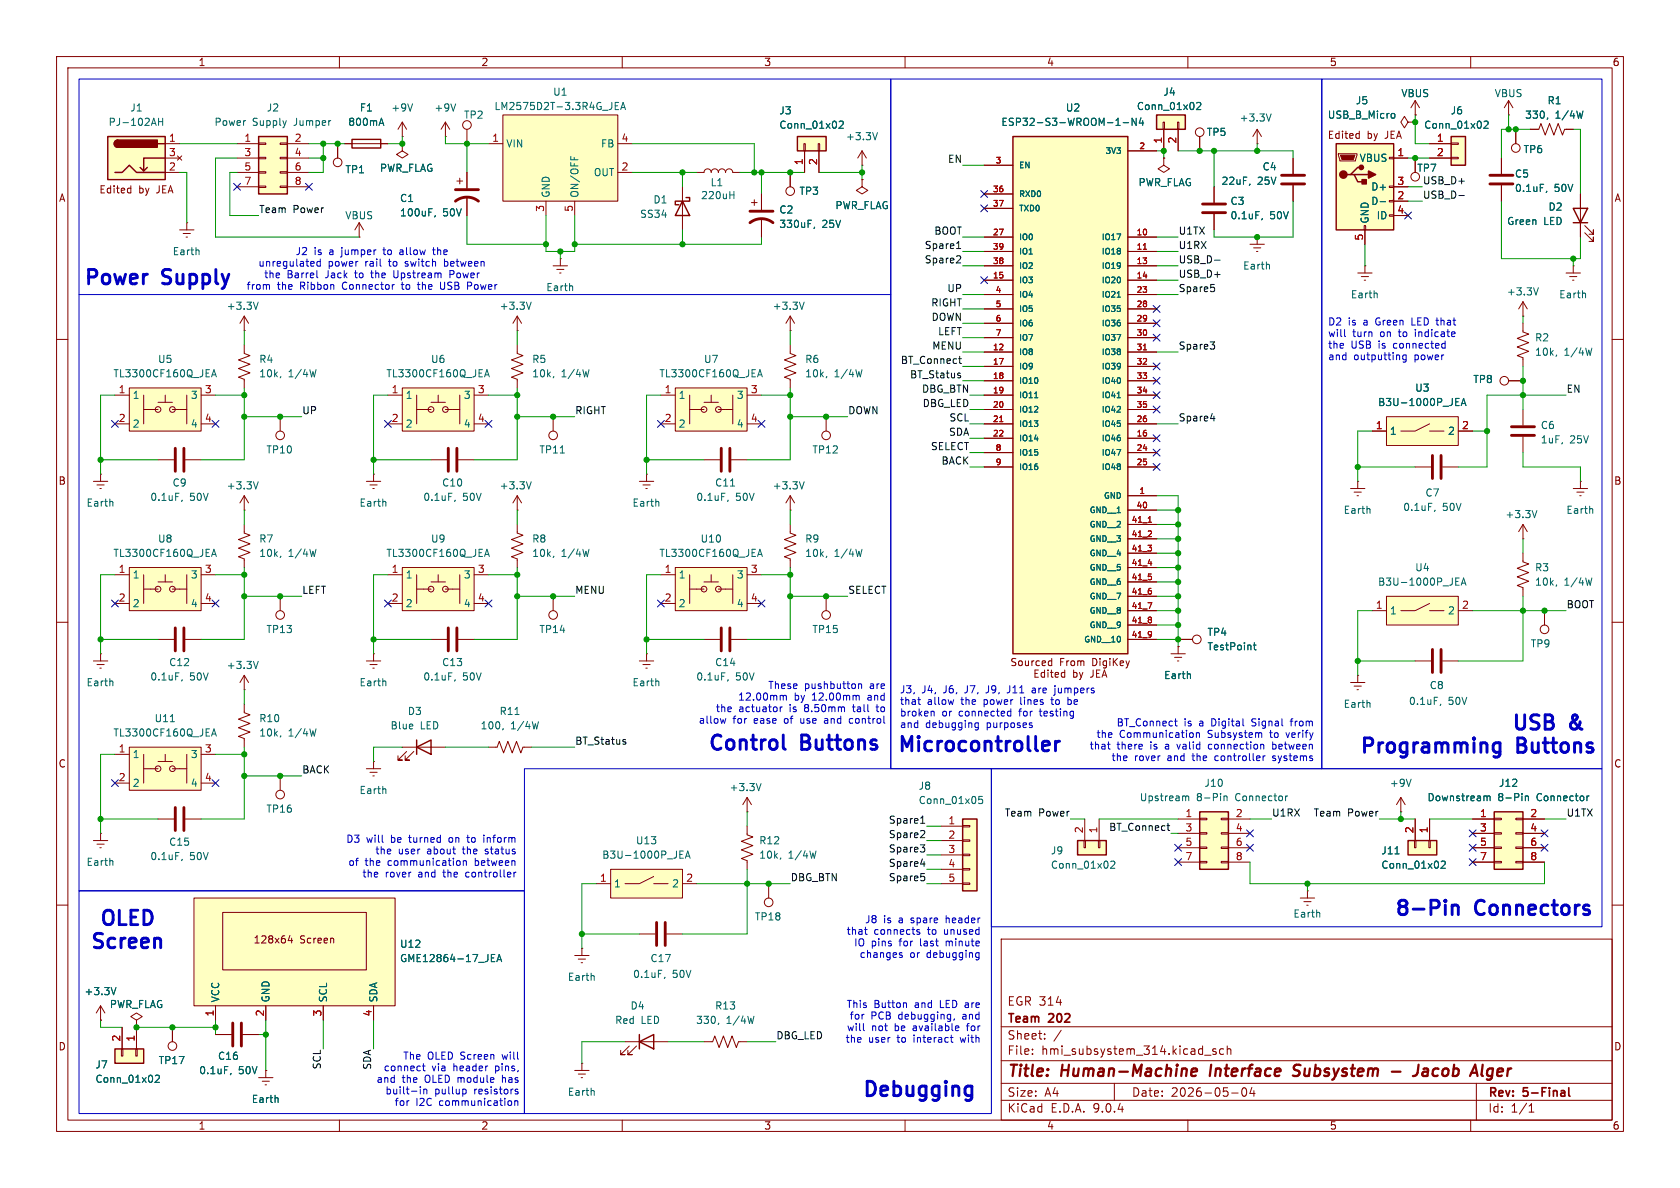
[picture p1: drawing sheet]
<svg xmlns="http://www.w3.org/2000/svg" width="297mm" height="210mm" viewBox="0 0 297 210" stroke-linecap="round" stroke-linejoin="round" font-family="sans-serif">
<defs><g id="words">
<g font-size="3.5" fill="#0000c2">
<text x="14.6" y="51.1">Power</text>
<text x="28.8" y="51.1">Supply</text>
<text x="266.8" y="129.8">USB</text>
<text x="277.4" y="129.8">&amp;</text>
<text x="124.9" y="133.4">Control</text>
<text x="141.6" y="133.4">Buttons</text>
<text x="158.4" y="133.6">Microcontroller</text>
<text x="239.9" y="133.9">Programming</text>
<text x="268.1" y="133.9">Buttons</text>
<text x="17.3" y="164.3">OLED</text>
<text x="246.3" y="162.6">8-Pin</text>
<text x="260.9" y="162.6">Connectors</text>
<text x="15.7" y="168.4">Screen</text>
<text x="152.2" y="194.6">Debugging</text>
</g>
<g font-size="2.8" fill="#840000">
<text x="178" y="190.9">Title:</text>
<text x="187.7" y="190.9">Human-Machine</text>
<text x="214.7" y="190.9">Interface</text>
<text x="230.3" y="190.9">Subsystem</text>
<text x="248.4" y="190.9">-</text>
<text x="253.2" y="190.9">Jacob</text>
<text x="264.2" y="190.9">Alger</text>
</g>
<g font-size="2.1" fill="#840000">
<text x="178" y="178">EGR 314</text>
<text x="178" y="184">Sheet:</text>
<text x="178" y="181.2">Team</text>
<text x="185.5" y="181.2">202</text>
<text x="178" y="186.7">File:</text>
<text x="184.1" y="186.7">hmi_subsystem_314.kicad_sch</text>
<text x="178" y="196.9">KiCad</text>
<text x="178" y="194.1">Size:</text>
<text x="184.7" y="194.1">A4</text>
<text x="185.7" y="196.9">E.D.A.</text>
<text x="193.3" y="196.9">9.0.4</text>
<text x="200" y="194.1">Date:</text>
<text x="207" y="194.1">2026-05-04</text>
<text x="263" y="194.3">Rev:</text>
<text x="263" y="196.9">Id:</text>
<text x="267.1" y="196.9">1/1</text>
<text x="269.4" y="194.3">5-Final</text>
</g>
<g font-size="1.8" fill="#840000">
<text x="35" y="11.9">1</text>
<text x="85" y="11.9">2</text>
<text x="135" y="11.9">3</text>
<text x="185" y="11.9">4</text>
<text x="235" y="11.9">5</text>
<text x="285" y="11.9">6</text>
<text x="234.6" y="24.7">Edited</text>
<text x="241.7" y="24.7">by</text>
<text x="245" y="24.7">JEA</text>
<text x="10.3" y="35.9">A</text>
<text x="17.5" y="34.4">Edited</text>
<text x="24.5" y="34.4">by</text>
<text x="27.8" y="34.4">JEA</text>
<text x="285.3" y="35.9">A</text>
<text x="10.3" y="85.9">B</text>
<text x="285.3" y="85.9">B</text>
<text x="180.2" y="119">From</text>
<text x="10.3" y="135.9">C</text>
<text x="285.3" y="135.9">C</text>
<text x="44.7" y="167">128x64</text>
<text x="53" y="167">Screen</text>
<text x="10.3" y="185.9">D</text>
<text x="285.3" y="185.9">D</text>
<text x="35" y="199.9">1</text>
<text x="85" y="199.9">2</text>
<text x="135" y="199.9">3</text>
<text x="185" y="199.9">4</text>
<text x="235" y="199.9">5</text>
<text x="285" y="199.9">6</text>
</g>
<g font-size="1.8" fill="#006464">
<text x="97.7" y="17.1">U1</text>
<text x="205.6" y="17.1">J4</text>
<text x="247.6" y="17.4">VBUS</text>
<text x="264.1" y="17.4">VBUS</text>
<text x="19.1" y="22.5">PJ-102AH</text>
<text x="22.9" y="19.9">J1</text>
<text x="37.8" y="22.5">Power</text>
<text x="44.6" y="22.5">Supply</text>
<text x="47.1" y="19.9">J2</text>
<text x="52.1" y="22.5">Jumper</text>
<text x="61.5" y="22.5">800mA</text>
<text x="63.5" y="19.9">F1</text>
<text x="69.1" y="19.9">+9V</text>
<text x="76.7" y="19.9">+9V</text>
<text x="81.9" y="21.2">TP2</text>
<text x="87.3" y="19.7">LM2575D2T-3.3R4G_JEA</text>
<text x="137.7" y="20.4">J3</text>
<text x="137.7" y="23">Conn_01x02</text>
<text x="176.9" y="22.5">ESP32-S3-WROOM-1-N4</text>
<text x="188.3" y="19.9">U2</text>
<text x="200.9" y="19.7">Conn_01x02</text>
<text x="219.1" y="21.7">+3.3V</text>
<text x="234.6" y="21.2">USB_B_Micro</text>
<text x="239.6" y="18.6">J5</text>
<text x="251.7" y="23">Conn_01x02</text>
<text x="256.4" y="20.4">J6</text>
<text x="269.5" y="21.2">330,</text>
<text x="273.5" y="18.6">R1</text>
<text x="274.9" y="21.2">1/4W</text>
<text x="89.4" y="26.3">VIN</text>
<text x="106.2" y="26.3">FB</text>
<text x="149.5" y="25">+3.3V</text>
<text x="213.3" y="24.2">TP5</text>
<text x="240.3" y="28.8">VBUS</text>
<text x="269.2" y="27.3">TP6</text>
<text x="61" y="30.8">TP1</text>
<text x="67.1" y="30.6">PWR_FLAG</text>
<text x="70.6" y="35.9">C1</text>
<text x="97.4" y="35.1" transform="rotate(-90 97.4 35.1)">GND</text>
<text x="102.5" y="35.1" transform="rotate(-90 102.5 35.1)">ON/OFF</text>
<text x="104.9" y="31.3">OUT</text>
<text x="123.8" y="35.4">220uH</text>
<text x="125.5" y="33.1">L1</text>
<text x="141.2" y="34.6">TP3</text>
<text x="201.2" y="33.1">PWR_FLAG</text>
<text x="215.9" y="32.9">22uF,</text>
<text x="222.3" y="32.9">25V</text>
<text x="223.1" y="30.3">C4</text>
<text x="242.3" y="33.9">D+</text>
<text x="250.5" y="30.6">TP7</text>
<text x="267.7" y="31.6">C5</text>
<text x="267.7" y="34.1">0.1uF,</text>
<text x="274.8" y="34.1">50V</text>
<text x="60.9" y="39">VBUS</text>
<text x="70.6" y="38.5">100uF,</text>
<text x="78.3" y="38.5">50V</text>
<text x="113.1" y="38.7">SS34</text>
<text x="115.4" y="36.2">D1</text>
<text x="137.7" y="37.9">C2</text>
<text x="137.7" y="40.5">330uF,</text>
<text x="145.3" y="40.5">25V</text>
<text x="147.6" y="37.2">PWR_FLAG</text>
<text x="217.4" y="36.4">C3</text>
<text x="217.4" y="39">0.1uF,</text>
<text x="224.5" y="39">50V</text>
<text x="242.2" y="39.6" transform="rotate(-90 242.2 39.6)">GND</text>
<text x="242.3" y="36.4">D-</text>
<text x="243.3" y="39">ID</text>
<text x="266.3" y="40">Green</text>
<text x="272.9" y="40">LED</text>
<text x="273.7" y="37.4">D2</text>
<text x="30.4" y="45.3">Earth</text>
<text x="219.7" y="47.9">Earth</text>
<text x="96.5" y="51.7">Earth</text>
<text x="238.7" y="52.9">Earth</text>
<text x="266.3" y="52.4">+3.3V</text>
<text x="275.5" y="52.9">Earth</text>
<text x="40" y="55">+3.3V</text>
<text x="88.2" y="55">+3.3V</text>
<text x="136.5" y="55">+3.3V</text>
<text x="27.8" y="64.4">U5</text>
<text x="45.7" y="64.4">R4</text>
<text x="76.1" y="64.4">U6</text>
<text x="94" y="64.4">R5</text>
<text x="124.4" y="64.4">U7</text>
<text x="142.2" y="64.4">R6</text>
<text x="271.3" y="60.6">R2</text>
<text x="271.3" y="63.1">10k,</text>
<text x="276.5" y="63.1">1/4W</text>
<text x="19.9" y="66.9">TL3300CF160Q_JEA</text>
<text x="23.4" y="70.7">1</text>
<text x="33.6" y="70.7">3</text>
<text x="45.7" y="66.9">10k,</text>
<text x="51" y="66.9">1/4W</text>
<text x="68.2" y="66.9">TL3300CF160Q_JEA</text>
<text x="71.6" y="70.7">1</text>
<text x="81.9" y="70.7">3</text>
<text x="94" y="66.9">10k,</text>
<text x="99.2" y="66.9">1/4W</text>
<text x="116.5" y="66.9">TL3300CF160Q_JEA</text>
<text x="119.9" y="70.7">1</text>
<text x="130.2" y="70.7">3</text>
<text x="142.2" y="66.9">10k,</text>
<text x="147.5" y="66.9">1/4W</text>
<text x="243.5" y="72">B3U-1000P_JEA</text>
<text x="250.1" y="69.4">U3</text>
<text x="260.4" y="67.9">TP8</text>
<text x="23.4" y="75.8">2</text>
<text x="33.6" y="75.8">4</text>
<text x="71.6" y="75.8">2</text>
<text x="81.9" y="75.8">4</text>
<text x="119.9" y="75.8">2</text>
<text x="130.2" y="75.8">4</text>
<text x="245.6" y="77.1">1</text>
<text x="255.9" y="77.1">2</text>
<text x="272.3" y="76">C6</text>
<text x="47" y="80.4">TP10</text>
<text x="95.3" y="80.4">TP11</text>
<text x="143.5" y="80.4">TP12</text>
<text x="272.3" y="78.6">1uF,</text>
<text x="277.5" y="78.6">25V</text>
<text x="15.2" y="89.8">Earth</text>
<text x="26.5" y="88.7">0.1uF,</text>
<text x="30.4" y="86.2">C9</text>
<text x="33.5" y="88.7">50V</text>
<text x="40" y="86.7">+3.3V</text>
<text x="63.5" y="89.8">Earth</text>
<text x="74.7" y="88.7">0.1uF,</text>
<text x="78.1" y="86.2">C10</text>
<text x="81.8" y="88.7">50V</text>
<text x="88.2" y="86.7">+3.3V</text>
<text x="111.7" y="89.8">Earth</text>
<text x="123" y="88.7">0.1uF,</text>
<text x="126.3" y="86.2">C11</text>
<text x="130" y="88.7">50V</text>
<text x="136.5" y="86.7">+3.3V</text>
<text x="251.9" y="88">C7</text>
<text x="237.4" y="91">Earth</text>
<text x="248" y="90.5">0.1uF,</text>
<text x="255" y="90.5">50V</text>
<text x="266" y="91.8">+3.3V</text>
<text x="276.8" y="91">Earth</text>
<text x="19.9" y="98.7">TL3300CF160Q_JEA</text>
<text x="27.8" y="96.1">U8</text>
<text x="45.7" y="96.1">R7</text>
<text x="45.7" y="98.7">10k,</text>
<text x="51" y="98.7">1/4W</text>
<text x="68.2" y="98.7">TL3300CF160Q_JEA</text>
<text x="76.1" y="96.1">U9</text>
<text x="94" y="96.1">R8</text>
<text x="94" y="98.7">10k,</text>
<text x="99.2" y="98.7">1/4W</text>
<text x="116.5" y="98.7">TL3300CF160Q_JEA</text>
<text x="123.8" y="96.1">U10</text>
<text x="142.2" y="96.1">R9</text>
<text x="142.2" y="98.7">10k,</text>
<text x="147.5" y="98.7">1/4W</text>
<text x="250.1" y="101.2">U4</text>
<text x="271.3" y="101.2">R3</text>
<text x="23.4" y="102.5">1</text>
<text x="23.4" y="107.5">2</text>
<text x="33.6" y="102.5">3</text>
<text x="33.6" y="107.5">4</text>
<text x="71.6" y="102.5">1</text>
<text x="71.6" y="107.5">2</text>
<text x="81.9" y="102.5">3</text>
<text x="81.9" y="107.5">4</text>
<text x="119.9" y="102.5">1</text>
<text x="119.9" y="107.5">2</text>
<text x="130.2" y="102.5">3</text>
<text x="130.2" y="107.5">4</text>
<text x="243.5" y="103.7">B3U-1000P_JEA</text>
<text x="271.3" y="103.7">10k,</text>
<text x="276.5" y="103.7">1/4W</text>
<text x="47" y="112.1">TP13</text>
<text x="95.3" y="112.1">TP14</text>
<text x="143.5" y="112.1">TP15</text>
<text x="213.4" y="112.6">TP4</text>
<text x="245.6" y="108.8">1</text>
<text x="255.9" y="108.8">2</text>
<text x="29.8" y="118">C12</text>
<text x="40" y="118.5">+3.3V</text>
<text x="78.1" y="118">C13</text>
<text x="126.3" y="118">C14</text>
<text x="204.5" y="119">JEA</text>
<text x="213.4" y="115.2">TestPoint</text>
<text x="270.5" y="114.7">TP9</text>
<text x="15.2" y="121.5">Earth</text>
<text x="26.5" y="120.5">0.1uF,</text>
<text x="33.5" y="120.5">50V</text>
<text x="63.5" y="121.5">Earth</text>
<text x="74.7" y="120.5">0.1uF,</text>
<text x="81.8" y="120.5">50V</text>
<text x="111.7" y="121.5">Earth</text>
<text x="123" y="120.5">0.1uF,</text>
<text x="130" y="120.5">50V</text>
<text x="205.7" y="120.2">Earth</text>
<text x="237.4" y="125.3">Earth</text>
<text x="249" y="124.8">0.1uF,</text>
<text x="252.7" y="122">C8</text>
<text x="256" y="124.8">50V</text>
<text x="19.9" y="130.4">TL3300CF160Q_JEA</text>
<text x="27.2" y="127.9">U11</text>
<text x="45.7" y="127.9">R10</text>
<text x="45.7" y="130.4">10k,</text>
<text x="51" y="130.4">1/4W</text>
<text x="68.9" y="129.1">Blue</text>
<text x="72" y="126.6">D3</text>
<text x="74.3" y="129.1">LED</text>
<text x="84.9" y="129.1">100,</text>
<text x="88.2" y="126.6">R11</text>
<text x="90.3" y="129.1">1/4W</text>
<text x="23.4" y="134.2">1</text>
<text x="33.6" y="134.2">3</text>
<text x="23.4" y="139.3">2</text>
<text x="33.6" y="139.3">4</text>
<text x="47" y="143.9">TP16</text>
<text x="63.5" y="140.6">Earth</text>
<text x="128.9" y="140.1">+3.3V</text>
<text x="162.3" y="139.8">J8</text>
<text x="162.3" y="142.3">Conn_01x05</text>
<text x="201.4" y="141.8">Upstream</text>
<text x="211.5" y="141.8">8-Pin</text>
<text x="212.8" y="139.3">J10</text>
<text x="218.5" y="141.8">Connector</text>
<text x="245.6" y="139.3">+9V</text>
<text x="252.3" y="141.8">Downstream</text>
<text x="264.8" y="141.8">8-Pin</text>
<text x="264.9" y="139.3">J12</text>
<text x="271.8" y="141.8">Connector</text>
<text x="29.8" y="149.7">C15</text>
<text x="112.3" y="149.5">U13</text>
<text x="134.1" y="149.5">R12</text>
<text x="15.2" y="153.3">Earth</text>
<text x="26.5" y="152.2">0.1uF,</text>
<text x="33.5" y="152.2">50V</text>
<text x="106.4" y="152">B3U-1000P_JEA</text>
<text x="134.1" y="152">10k,</text>
<text x="139.3" y="152">1/4W</text>
<text x="185.7" y="151.2">J9</text>
<text x="185.7" y="153.8">Conn_01x02</text>
<text x="244.1" y="153.8">Conn_01x02</text>
<text x="244.1" y="151.2">J11</text>
<text x="108.5" y="157.1">1</text>
<text x="118.7" y="157.1">2</text>
<text x="70.6" y="167.7">U12</text>
<text x="133.4" y="162.9">TP18</text>
<text x="228.6" y="162.4">Earth</text>
<text x="70.6" y="170.3">GME12864-17_JEA</text>
<text x="100.3" y="173.6">Earth</text>
<text x="111.8" y="173.1">0.1uF,</text>
<text x="114.9" y="170.3">C17</text>
<text x="118.9" y="173.1">50V</text>
<text x="14.8" y="176.1">+3.3V</text>
<text x="19.3" y="178.4">PWR_FLAG</text>
<text x="39" y="177.3" transform="rotate(-90 39 177.3)">VCC</text>
<text x="47.9" y="177.3" transform="rotate(-90 47.9 177.3)">GND</text>
<text x="58" y="177.3" transform="rotate(-90 58 177.3)">SCL</text>
<text x="66.9" y="177.3" transform="rotate(-90 66.9 177.3)">SDA</text>
<text x="111.4" y="178.7">D4</text>
<text x="126.3" y="178.7">R13</text>
<text x="108.6" y="181.2">Red</text>
<text x="113.3" y="181.2">LED</text>
<text x="123" y="181.2">330,</text>
<text x="128.4" y="181.2">1/4W</text>
<text x="16.8" y="189.1">J7</text>
<text x="16.8" y="191.6">Conn_01x02</text>
<text x="27.9" y="188.3">TP17</text>
<text x="35.1" y="190.1">0.1uF,</text>
<text x="38.4" y="187.6">C16</text>
<text x="42.2" y="190.1">50V</text>
<text x="44.4" y="195.2">Earth</text>
<text x="100.3" y="193.9">Earth</text>
</g>
<g font-size="1.8" fill="#a90000">
<text x="29.8" y="25.1">1</text>
<text x="29.8" y="27.7">3</text>
<text x="43.1" y="25.1">1</text>
<text x="43.1" y="27.7">3</text>
<text x="52" y="25.1">2</text>
<text x="52" y="27.7">4</text>
<text x="86.9" y="25.1">1</text>
<text x="109.8" y="25.1">4</text>
<text x="142" y="29.3" transform="rotate(-90 142 29.3)">1</text>
<text x="144.5" y="29.3" transform="rotate(-90 144.5 29.3)">2</text>
<text x="205.5" y="25.5" transform="rotate(-90 205.5 25.5)">1</text>
<text x="208" y="25.5" transform="rotate(-90 208 25.5)">2</text>
<text x="246.9" y="27.7">1</text>
<text x="253.9" y="25.1">1</text>
<text x="253.9" y="27.7">2</text>
<text x="29.8" y="30.2">2</text>
<text x="43.1" y="30.2">5</text>
<text x="43.1" y="32.8">7</text>
<text x="52" y="30.2">6</text>
<text x="52" y="32.8">8</text>
<text x="109.8" y="30.2">2</text>
<text x="246.9" y="32.8">3</text>
<text x="246.9" y="35.3">2</text>
<text x="96.3" y="37.5" transform="rotate(-90 96.3 37.5)">3</text>
<text x="101.3" y="37.5" transform="rotate(-90 101.3 37.5)">5</text>
<text x="246.9" y="37.8">4</text>
<text x="241" y="42.6" transform="rotate(-90 241 42.6)">5</text>
<text x="20.9" y="69.6">1</text>
<text x="36.1" y="69.6">3</text>
<text x="69.1" y="69.6">1</text>
<text x="84.4" y="69.6">3</text>
<text x="117.4" y="69.6">1</text>
<text x="132.6" y="69.6">3</text>
<text x="20.9" y="74.7">2</text>
<text x="36.1" y="74.7">4</text>
<text x="69.1" y="74.7">2</text>
<text x="84.4" y="74.7">4</text>
<text x="117.4" y="74.7">2</text>
<text x="132.6" y="74.7">4</text>
<text x="243.1" y="75.9">1</text>
<text x="258.4" y="75.9">2</text>
<text x="20.9" y="101.3">1</text>
<text x="36.1" y="101.3">3</text>
<text x="69.1" y="101.3">1</text>
<text x="84.4" y="101.3">3</text>
<text x="117.4" y="101.3">1</text>
<text x="132.6" y="101.3">3</text>
<text x="20.9" y="106.4">2</text>
<text x="36.1" y="106.4">4</text>
<text x="69.1" y="106.4">2</text>
<text x="84.4" y="106.4">4</text>
<text x="117.4" y="106.4">2</text>
<text x="132.6" y="106.4">4</text>
<text x="243.1" y="107.7">1</text>
<text x="258.4" y="107.7">2</text>
<text x="20.9" y="133.1">1</text>
<text x="36.1" y="133.1">3</text>
<text x="20.9" y="138.2">2</text>
<text x="36.1" y="138.2">4</text>
<text x="167.6" y="145.8">1</text>
<text x="167.6" y="148.3">2</text>
<text x="191.5" y="147.4" transform="rotate(-90 191.5 147.4)">2</text>
<text x="194.1" y="147.4" transform="rotate(-90 194.1 147.4)">1</text>
<text x="209.5" y="144.5">1</text>
<text x="209.5" y="147.1">3</text>
<text x="209.5" y="149.6">5</text>
<text x="218.4" y="144.5">2</text>
<text x="218.4" y="147.1">4</text>
<text x="218.4" y="149.6">6</text>
<text x="249.9" y="147.4" transform="rotate(-90 249.9 147.4)">2</text>
<text x="252.5" y="147.4" transform="rotate(-90 252.5 147.4)">1</text>
<text x="261.5" y="144.5">1</text>
<text x="261.5" y="147.1">3</text>
<text x="261.5" y="149.6">5</text>
<text x="270.4" y="144.5">2</text>
<text x="270.4" y="147.1">4</text>
<text x="270.4" y="149.6">6</text>
<text x="106" y="156">1</text>
<text x="121.2" y="156">2</text>
<text x="167.6" y="150.9">3</text>
<text x="167.6" y="153.4">4</text>
<text x="167.6" y="156">5</text>
<text x="209.5" y="152.1">7</text>
<text x="218.4" y="152.1">8</text>
<text x="261.5" y="152.1">7</text>
<text x="270.4" y="152.1">8</text>
<text x="37.8" y="179.8" transform="rotate(-90 37.8 179.8)">1</text>
<text x="46.7" y="179.8" transform="rotate(-90 46.7 179.8)">2</text>
<text x="56.9" y="179.8" transform="rotate(-90 56.9 179.8)">3</text>
<text x="65.8" y="179.8" transform="rotate(-90 65.8 179.8)">4</text>
<text x="21.3" y="184.2" transform="rotate(-90 21.3 184.2)">2</text>
<text x="23.9" y="184.2" transform="rotate(-90 23.9 184.2)">1</text>
</g>
<g font-size="1.8" fill="#0f0f0f">
<text x="167.5" y="28.9">EN</text>
<text x="251.5" y="35.2">USB_D-</text>
<text x="251.5" y="32.7">USB_D+</text>
<text x="45.7" y="37.8">Team</text>
<text x="51.8" y="37.8">Power</text>
<text x="165.1" y="41.6">BOOT</text>
<text x="208.3" y="41.6">U1TX</text>
<text x="163.4" y="44.1">Spare1</text>
<text x="163.4" y="46.6">Spare2</text>
<text x="208.3" y="44.1">U1RX</text>
<text x="208.3" y="46.6">USB_D-</text>
<text x="167.4" y="51.7">UP</text>
<text x="208.3" y="51.7">Spare5</text>
<text x="208.3" y="49.2">USB_D+</text>
<text x="164.5" y="54.3">RIGHT</text>
<text x="164.6" y="56.8">DOWN</text>
<text x="165.7" y="59.3">LEFT</text>
<text x="159.2" y="64.4">BT_Connect</text>
<text x="164.7" y="61.9">MENU</text>
<text x="208.3" y="61.9">Spare3</text>
<text x="160.8" y="67">BT_Status</text>
<text x="162.9" y="69.5">DBG_BTN</text>
<text x="276.9" y="69.5">EN</text>
<text x="53.3" y="73.3">UP</text>
<text x="101.6" y="73.3">RIGHT</text>
<text x="149.9" y="73.3">DOWN</text>
<text x="163" y="72">DBG_LED</text>
<text x="167.7" y="77.1">SDA</text>
<text x="167.7" y="74.6">SCL</text>
<text x="208.3" y="74.6">Spare4</text>
<text x="164.5" y="79.7">SELECT</text>
<text x="166.3" y="82.2">BACK</text>
<text x="53.3" y="105.1">LEFT</text>
<text x="101.6" y="105.1">MENU</text>
<text x="149.9" y="105.1">SELECT</text>
<text x="276.9" y="107.6">BOOT</text>
<text x="101.6" y="131.7">BT_Status</text>
<text x="53.3" y="136.8">BACK</text>
<text x="157" y="148.2">Spare2</text>
<text x="157" y="145.7">Spare1</text>
<text x="177.5" y="144.4">Team</text>
<text x="183.6" y="144.4">Power</text>
<text x="196" y="147">BT_Connect</text>
<text x="224.8" y="144.4">U1RX</text>
<text x="232.1" y="144.4">Team</text>
<text x="238.2" y="144.4">Power</text>
<text x="276.9" y="144.4">U1TX</text>
<text x="139.7" y="155.9">DBG_BTN</text>
<text x="157" y="150.8">Spare3</text>
<text x="157" y="155.9">Spare5</text>
<text x="157" y="153.3">Spare4</text>
<text x="137.2" y="183.8">DBG_LED</text>
<text x="56.8" y="189.1" transform="rotate(-90 56.8 189.1)">SCL</text>
<text x="65.7" y="189.2" transform="rotate(-90 65.7 189.2)">SDA</text>
</g>
<g font-size="1.8" fill="#0000c2">
<text x="45.6" y="47.3">unregulated</text>
<text x="52.2" y="45.3">J2</text>
<text x="55.5" y="45.3">is</text>
<text x="58" y="47.3">power</text>
<text x="58.3" y="45.3">a</text>
<text x="60.6" y="45.3">jumper</text>
<text x="64.7" y="47.3">rail</text>
<text x="68.3" y="45.3">to</text>
<text x="69" y="47.3">to</text>
<text x="71.3" y="45.3">allow</text>
<text x="72.1" y="47.3">switch</text>
<text x="77.5" y="45.3">the</text>
<text x="79.2" y="47.3">between</text>
<text x="43.5" y="51.4">from</text>
<text x="46.6" y="49.4">the</text>
<text x="49" y="51.4">the</text>
<text x="50.7" y="49.4">Barrel</text>
<text x="53.1" y="51.4">Ribbon</text>
<text x="57.7" y="49.4">Jack</text>
<text x="60.8" y="51.4">Connector</text>
<text x="63.1" y="49.4">to</text>
<text x="66.1" y="49.4">the</text>
<text x="70.2" y="49.4">Upstream</text>
<text x="71.5" y="51.4">to</text>
<text x="74.6" y="51.4">the</text>
<text x="78.7" y="51.4">USB</text>
<text x="80.4" y="49.4">Power</text>
<text x="83.7" y="51.4">Power</text>
<text x="234.7" y="57.7">D2</text>
<text x="234.7" y="59.8">will</text>
<text x="238.3" y="57.7">is</text>
<text x="239.1" y="59.8">turn</text>
<text x="241.1" y="57.7">a</text>
<text x="243.5" y="57.7">Green</text>
<text x="244.1" y="59.8">on</text>
<text x="247.6" y="59.8">to</text>
<text x="250" y="57.7">LED that</text>
<text x="250.6" y="59.8">indicate</text>
<text x="234.7" y="61.8">the</text>
<text x="234.7" y="63.9">and</text>
<text x="238.8" y="61.8">USB</text>
<text x="239.3" y="63.9">outputting</text>
<text x="243.8" y="61.8">is</text>
<text x="246.6" y="61.8">connected</text>
<text x="250.2" y="63.9">power</text>
<text x="130.4" y="124.1">12.00mm</text>
<text x="135.7" y="122">These</text>
<text x="140.4" y="124.1">by</text>
<text x="142.2" y="122">pushbutton</text>
<text x="143.7" y="124.1">12.00mm</text>
<text x="153.7" y="124.1">and</text>
<text x="153.9" y="122">are</text>
<text x="159" y="122.8">J3,</text>
<text x="159" y="124.8">that</text>
<text x="163" y="122.8">J4,</text>
<text x="163.9" y="124.8">allow</text>
<text x="166.9" y="122.8">J6,</text>
<text x="170.1" y="124.8">the</text>
<text x="170.9" y="122.8">J7,</text>
<text x="174.2" y="124.8">power</text>
<text x="174.8" y="122.8">J9,</text>
<text x="178.8" y="122.8">J11</text>
<text x="180.9" y="124.8">lines</text>
<text x="183.3" y="122.8">are</text>
<text x="186.6" y="124.8">to</text>
<text x="187.5" y="122.8">jumpers</text>
<text x="189.6" y="124.8">be</text>
<text x="123.4" y="128.1">allow</text>
<text x="126.5" y="126.1">the</text>
<text x="129.6" y="128.1">for</text>
<text x="130.6" y="126.1">actuator</text>
<text x="133.4" y="128.1">ease</text>
<text x="138.9" y="128.1">of</text>
<text x="139.7" y="126.1">is</text>
<text x="142" y="128.1">use</text>
<text x="142.5" y="126.1">8.50mm</text>
<text x="146.4" y="128.1">and</text>
<text x="151" y="128.1">control</text>
<text x="151.3" y="126.1">tall</text>
<text x="155.7" y="126.1">to</text>
<text x="159" y="126.9">broken</text>
<text x="159" y="128.9">and</text>
<text x="163.6" y="128.9">debugging</text>
<text x="166.5" y="126.9">or</text>
<text x="169.6" y="126.9">connected</text>
<text x="174.5" y="128.9">purposes</text>
<text x="180.5" y="126.9">for</text>
<text x="184.3" y="126.9">testing</text>
<text x="193.7" y="130.7">the</text>
<text x="197.3" y="128.6">BT_Connect</text>
<text x="197.9" y="130.7">Communication</text>
<text x="209.3" y="128.6">is</text>
<text x="212.1" y="128.6">a</text>
<text x="213.6" y="130.7">Subsystem</text>
<text x="214.4" y="128.6">Digital</text>
<text x="221.8" y="128.6">Signal</text>
<text x="224.8" y="130.7">to</text>
<text x="227.9" y="130.7">verify</text>
<text x="228.9" y="128.6">from</text>
<text x="192.5" y="132.7">that</text>
<text x="196.4" y="134.7">the</text>
<text x="197.5" y="132.7">there</text>
<text x="200.5" y="134.7">rover</text>
<text x="203.5" y="132.7">is</text>
<text x="206.3" y="132.7">a</text>
<text x="206.5" y="134.7">and</text>
<text x="208.6" y="132.7">valid</text>
<text x="211.1" y="134.7">the</text>
<text x="214.3" y="132.7">connection</text>
<text x="215.2" y="134.7">controller</text>
<text x="225.7" y="134.7">systems</text>
<text x="225.8" y="132.7">between</text>
<text x="61.1" y="149.2">D3</text>
<text x="64.8" y="149.2">will</text>
<text x="69.2" y="149.2">be</text>
<text x="72.6" y="149.2">turned</text>
<text x="79.8" y="149.2">on</text>
<text x="83.3" y="149.2">to</text>
<text x="86.3" y="149.2">inform</text>
<text x="61.5" y="153.3">of</text>
<text x="64" y="155.3">the</text>
<text x="64.5" y="153.3">the</text>
<text x="66.3" y="151.2">the</text>
<text x="68.1" y="155.3">rover</text>
<text x="68.7" y="153.3">communication</text>
<text x="70.4" y="151.2">user</text>
<text x="74" y="155.3">and</text>
<text x="75.6" y="151.2">about</text>
<text x="78.7" y="155.3">the</text>
<text x="82.1" y="151.2">the</text>
<text x="82.8" y="155.3">controller</text>
<text x="84.2" y="153.3">between</text>
<text x="86.2" y="151.2">status</text>
<text x="149.6" y="165.5">that</text>
<text x="150.9" y="167.5">IO</text>
<text x="152.8" y="163.4">J8</text>
<text x="154" y="167.5">pins</text>
<text x="154.5" y="165.5">connects</text>
<text x="156.2" y="163.4">is</text>
<text x="159" y="163.4">a</text>
<text x="159.1" y="167.5">for</text>
<text x="161.3" y="163.4">spare</text>
<text x="162.9" y="167.5">last</text>
<text x="164.1" y="165.5">to</text>
<text x="167.2" y="165.5">unused</text>
<text x="167.7" y="163.4">header</text>
<text x="167.7" y="167.5">minute</text>
<text x="151.9" y="169.5">changes</text>
<text x="160.8" y="169.5">or</text>
<text x="163.9" y="169.5">debugging</text>
<text x="149.6" y="178.4">This</text>
<text x="154.5" y="178.4">Button</text>
<text x="161.8" y="178.4">and</text>
<text x="166.4" y="178.4">LED are</text>
<text x="149.4" y="184.5">the</text>
<text x="149.6" y="182.5">will</text>
<text x="150.1" y="180.4">for</text>
<text x="153.5" y="184.5">user</text>
<text x="153.9" y="180.4">PCB</text>
<text x="154.1" y="182.5">not</text>
<text x="158.3" y="182.5">be</text>
<text x="158.7" y="184.5">to</text>
<text x="158.9" y="180.4">debugging,</text>
<text x="161.7" y="182.5">available</text>
<text x="161.8" y="184.5">interact</text>
<text x="170.3" y="184.5">with</text>
<text x="170.4" y="180.4">and</text>
<text x="171.4" y="182.5">for</text>
<text x="66.5" y="191.6">and</text>
<text x="67.7" y="189.6">connect</text>
<text x="71.1" y="191.6">the</text>
<text x="71.2" y="187.5">The</text>
<text x="75.2" y="191.6">OLED module</text>
<text x="75.6" y="187.5">OLED Screen</text>
<text x="76.3" y="189.6">via</text>
<text x="80.2" y="189.6">header</text>
<text x="87.8" y="189.6">pins,</text>
<text x="89.1" y="187.5">will</text>
<text x="89.2" y="191.6">has</text>
<text x="68" y="193.7">built-in</text>
<text x="69.7" y="195.7">for</text>
<text x="73.5" y="195.7">I2C</text>
<text x="76.8" y="193.7">pullup</text>
<text x="77.8" y="195.7">communication</text>
<text x="83.9" y="193.7">resistors</text>
</g>
<g font-size="1.4" fill="#a90000">
<text x="175.9" y="29">3</text>
<text x="201.3" y="26.4">2</text>
<text x="175.4" y="34">36</text>
<text x="175.4" y="36.6">37</text>
<text x="175.4" y="41.7">27</text>
<text x="200.8" y="41.7">10</text>
<text x="175.4" y="44.2">39</text>
<text x="175.4" y="46.7">38</text>
<text x="200.8" y="44.2">11</text>
<text x="200.8" y="46.7">13</text>
<text x="175.4" y="49.3">15</text>
<text x="175.9" y="51.8">4</text>
<text x="200.8" y="49.3">14</text>
<text x="200.8" y="51.8">23</text>
<text x="175.9" y="54.4">5</text>
<text x="175.9" y="56.9">6</text>
<text x="175.9" y="59.4">7</text>
<text x="200.8" y="54.4">28</text>
<text x="200.8" y="56.9">29</text>
<text x="200.8" y="59.4">30</text>
<text x="175.4" y="62">12</text>
<text x="175.4" y="64.5">17</text>
<text x="200.8" y="62">31</text>
<text x="200.8" y="64.5">32</text>
<text x="175.4" y="67.1">18</text>
<text x="175.4" y="69.6">19</text>
<text x="200.8" y="67.1">33</text>
<text x="200.8" y="69.6">34</text>
<text x="175.4" y="72.1">20</text>
<text x="175.4" y="74.7">21</text>
<text x="175.4" y="77.2">22</text>
<text x="200.8" y="72.1">35</text>
<text x="200.8" y="74.7">26</text>
<text x="200.8" y="77.2">16</text>
<text x="175.9" y="79.8">8</text>
<text x="175.9" y="82.3">9</text>
<text x="200.8" y="79.8">24</text>
<text x="200.8" y="82.3">25</text>
<text x="200.8" y="89.9">40</text>
<text x="201.3" y="87.4">1</text>
<text x="200" y="92.5">41_1</text>
<text x="200" y="95">41_2</text>
<text x="200" y="97.5">41_3</text>
<text x="200" y="100.1">41_4</text>
<text x="200" y="102.6">41_5</text>
<text x="200" y="105.2">41_6</text>
<text x="200" y="107.7">41_7</text>
<text x="200" y="110.2">41_8</text>
<text x="200" y="112.8">41_9</text>
</g>
<g font-size="1.4" fill="#006464">
<text x="180.1" y="29.9">EN</text>
<text x="195.3" y="27.4">3V3</text>
<text x="180.1" y="35">RXD0</text>
<text x="180.1" y="37.6">TXD0</text>
<text x="180.1" y="42.6">IO0</text>
<text x="180.1" y="45.2">IO1</text>
<text x="180.1" y="47.7">IO2</text>
<text x="194.6" y="42.6">IO17</text>
<text x="194.6" y="45.2">IO18</text>
<text x="194.6" y="47.7">IO19</text>
<text x="180.1" y="50.3">IO3</text>
<text x="180.1" y="52.8">IO4</text>
<text x="194.6" y="50.3">IO20</text>
<text x="194.6" y="52.8">IO21</text>
<text x="180.1" y="55.3">IO5</text>
<text x="180.1" y="57.9">IO6</text>
<text x="194.6" y="55.3">IO35</text>
<text x="194.6" y="57.9">IO36</text>
<text x="180.1" y="60.4">IO7</text>
<text x="180.1" y="63">IO8</text>
<text x="180.1" y="65.5">IO9</text>
<text x="194.6" y="60.4">IO37</text>
<text x="194.6" y="63">IO38</text>
<text x="194.6" y="65.5">IO39</text>
<text x="180.1" y="68">IO10</text>
<text x="180.1" y="70.6">IO11</text>
<text x="194.6" y="68">IO40</text>
<text x="194.6" y="70.6">IO41</text>
<text x="180.1" y="73.1">IO12</text>
<text x="180.1" y="75.7">IO13</text>
<text x="194.6" y="73.1">IO42</text>
<text x="194.6" y="75.7">IO45</text>
<text x="180.1" y="78.2">IO14</text>
<text x="180.1" y="80.7">IO15</text>
<text x="180.1" y="83.3">IO16</text>
<text x="194.6" y="78.2">IO46</text>
<text x="194.6" y="80.7">IO47</text>
<text x="194.6" y="83.3">IO48</text>
<text x="195" y="88.4">GND</text>
<text x="192.5" y="90.9">GND__1</text>
<text x="192.5" y="93.4">GND__2</text>
<text x="192.5" y="96">GND__3</text>
<text x="192.5" y="98.5">GND__4</text>
<text x="192.5" y="101.1">GND__5</text>
<text x="192.5" y="103.6">GND__6</text>
<text x="192.5" y="106.1">GND__7</text>
<text x="191.5" y="113.8">GND__10</text>
<text x="192.5" y="108.7">GND__8</text>
<text x="192.5" y="111.2">GND__9</text>
</g>
</g></defs>
<g fill="none" stroke="#840000" stroke-width=".18">
<path d="M10 10h277v190h-277zM12 12h273v186h-273zM60 10v2M110 10v2M160 10v2M210 10v2M260 10v2M266.7 17.8l-.8 1.3M266.7 17.8l.8 1.3M266.7 17.8v2.5M266.7 20.3h.1M270.5 22.9h1.5l.4-1.1 .8 2.1 .7-2.1 .8 2.1 .8-2.1 .7 2.1 .4-1h1.5"/>
<path d="M10 60h2M285 60h2M27.9 81.3h2.8M32.8 81.3h2.8M10 110h2M285 110h2M10 160h2M177 166h108v32h-108zM285 160h2M60 198v2M110 198v2M160 198v2"/>
<path d="M177 194.5h108M177 191.5h108M177 187.5h108M177 181.5h108M182.5 186.3v.1M182.5 185.5v.1M184.7 183.6v.1M184.7 182.8v.1M187.6 182.1l-1.3 2M197 191.5v3M210 198v2M213 186.5h1.1"/>
<path d="M215 185.5l-.4-.1-.2 .2 .1 .2 .5 .2v.3h-.6M216.3 185.5l-.4-.1-.3 .3v.4l.1 .2h.6M217 185.5l.2-.1 .3 .1 .1 .9M217 184.9v1.5M217.7 193.2h1.2M219.7 192.4l.2-.1a.81 .81 0 0 1 .6 .6 .81 .81 0 0 1-.3 .8l-.2 .1a.81 .81 0 0 1-.3-1.4zM221.3 192.2l-.3 1.1h.9M221.7 192.8v1M260 198v2M261 191.5v6.5M270.3 196.6h.9M270.3 195.5l.4-.4v1.5"/>
</g>
<path d="M277.3 192.3v1.3l.3 .2" fill="none" stroke="#840000" stroke-width=".3"/>
<path d="M210.6 189.5l1-.1v-.4l-.2-.1-.6 .1-.2 .9 .2 .3 .6-.1M214.1 188.2l-.2 2M229.6 190a.85 .85 0 0 1-1 .1M229.6 188.2l-.6 .1a.46 .46 0 0 0-.3 .5 .46 .46 0 0 0 .4 .4l.5 .2M246.1 189.4h1.5M250.8 188.2l-.2 1.4-.3 .5M251.6 189l.2-.1 .6 .1-.1 1.2M252.5 189.4h-.7a.4 .4 0 0 0-.4 .4 .4 .4 0 0 0 .3 .4l.7-.1M262.8 190.8l.5 .1M263.4 188.9l-.5 .4v.5l.1 .3 .6 .1" fill="none" stroke="#840000" stroke-width=".4"/>
<path d="M279.8 19.6l-.3 1.3M273.6 20.8l-.1 .3M32.2 88.4l-.1 .2" fill="none" stroke="#006464" stroke-width=".18"/>
<path d="M31 79.2v4.1M32.5 79.2v4.1" fill="none" stroke="#840000" stroke-width=".51"/>
<path d="M179.1 24.1h20.3v91.5h-20.3z" fill="#ffffc2"/>
<path d="M179.1 24.1h20.3v91.5h-20.3z" fill="none" stroke="#840000" stroke-width=".25"/>
<g fill="none" stroke="#840000" stroke-width=".18">
<path d="M174 29.2h5.1M174 34.3h5.1M174 36.8h5.1M199.4 26.7h5.1M174 41.9h5.1M174 44.5h5.1M174 47h5.1M174 49.5h5.1M174 52.1h5.1M174 54.6h5.1M174 57.2h5.1M174 59.7h5.1"/>
<path d="M199.4 41.9h5.1M199.4 44.5h5.1M199.4 47h5.1M199.4 49.5h5.1M199.4 52.1h5.1M199.4 54.6h5.1M199.4 57.2h5.1M199.4 59.7h5.1M174 62.2h5.1M174 64.8h5.1M174 67.3h5.1M174 69.9h5.1"/>
<path d="M174 72.4h5.1M174 74.9h5.1M174 77.5h5.1M199.4 62.2h5.1M199.4 64.8h5.1M199.4 67.3h5.1M199.4 69.9h5.1M199.4 72.4h5.1M199.4 74.9h5.1M199.4 77.5h5.1M113 85.1h2.6M113.7 85.7h1.2"/>
<path d="M114.2 86.4h.2M114.3 83.8h.1M114.3 83.8v1.3M124.5 81.3h2.8M129.3 81.3h2.8M174 80h5.1M174 82.6h5.1M199.4 80h5.1M199.4 82.6h5.1M199.4 87.6h5.1M199.4 90.2h5.1M199.4 92.7h5.1"/>
<path d="M199.4 95.3h5.1M199.4 97.8h5.1M179.6 116.5l-.5-.1-.2 .1v.4l.6 .2 .1 .3-.3 .3-.4-.1M180.1 117.4v-.3l.2-.3 .4 .1v.5M181.3 116.8v.7M181.8 116.8v.9M182.4 116.8v.9M182.8 116.8l-.4 .3M183 118.4v1.3h.6M183.8 116.9h-.5l-.1 .5M184.1 119.6l.2 .1h.4M184.2 117.2l.6-.1v-.2h-.5l-.1 .6"/>
<path d="M184.7 118.4v1.3M185.3 118.4v.2M185.3 118.9v.8M185.7 118.9h.5M185.9 118.4v1.1l.3 .2M185.9 116.9l-.3-.1-.3 .3 .2 .5h.4M185.9 116.4v1.3M186.5 119.3l.6-.1v-.3h-.4l-.2 .1 .1 .7h.5M187.5 117h.4M188.1 116.4h-.6v1.3M188.2 118.9h-.3l-.3 .2 .1 .6h.5M188.2 118.4v1.3"/>
<path d="M188.6 116.8v.9M189 116.8l-.4 .3M189.4 116.9l.2-.1 .3 .1 .1 .5-.1 .2-.3 .1-.2-.2zM189.8 118.9h.4l.2 .2-.1 .6h-.5M189.8 118.4v1.3M190.5 116.9l.4-.1 .2 .2M190.5 116.8v.9M190.8 118.9l.3 .8M191.1 117l.2-.2 .3 .1v.8M191.1 117v.7M191.1 119.7l-.3 .4M191.4 118.9l-.3 .8"/>
<path d="M193.2 116.4a.64 .64 0 0 1 .7 .6 .64 .64 0 0 1-.7 .7zM193.3 118.4v.9a.41 .41 0 0 1-.5 .4M193.9 119h.4M194.5 116.4v.1M194.5 116.8v.9M194.5 118.4h-.6v1.3h.6M194.8 119.7l.4-1.3 .5 1.3M194.9 119.3h.6M195.6 116.9l-.4-.1-.2 .3 .1 .5h.5M195.6 116.8v1l-.2 .3-.3-.1M196.2 116.4v.1M196.2 116.8v.9"/>
<path d="M196.8 116.4v1.3M197 116.9l.5 .8M197.5 116.4l-.7 .7M198 117.2l.6-.1v-.2l-.4-.1-.2 .2 .1 .6h.5M199.1 116.8l.3 .9M199.4 117.7l-.3 .4M199.4 100.3h5.1M199.4 102.9h5.1M199.4 105.4h5.1M199.4 108h5.1M199.4 110.5h5.1M199.4 113h5.1"/>
<path d="M199.7 116.8l-.3 .9"/>
</g>
<path d="M197.3 22.2h.7M198.6 21.7h.9M200.9 20.9v1.3l-.8-1.3v1.3M201.7 20.8l-.3 .9h.8M202 21.3v.9M197.5 52.5h.6M182.9 70.3h.6M197.5 70.3h.6M116.4 88.7l.1 .8M128.7 88.4l-.1 .2M129.1 85.9h.8" fill="none" stroke="#006464" stroke-width=".18"/>
<g fill="none" stroke="#a90000" stroke-width=".18">
<path d="M202.1 44.1h.6M176.7 74.5h.6M202.1 61.8h.6M202.9 94.9h.7M202.9 96.4h.7l-.4 .4M203 92.3h.6M203 99.6h.6M203.5 93.9v.4M203.5 96.9v.4M202.9 106.5h.7l-.4 1.1M203.5 102v.4M203.5 104.5v.4"/>
<path d="M203.5 109.2v.2M203.5 109.6v.4M203.5 111.7v.7M203.6 112.1l-.1 .1"/>
</g>
<path d="M127.5 79.2v4.1M129 79.2v4.1" fill="none" stroke="#840000" stroke-width=".51"/>
<path d="M204.5 20.3h5v2.6h-5z" fill="#ffffc2"/>
<path d="M204.5 20.3h5v2.6h-5z" fill="none" stroke="#840000" stroke-width=".25"/>
<path d="M205.6 21.6h.3v1.3h-.3zM205.7 22.9v3.8M208.2 21.6h.2v1.3h-.2zM208.3 22.9v3.8M16.5 85.1h2.5M17.1 85.7h1.3M17.7 86.4h.2M17.8 83.8h.1M17.8 83.8v1.3" fill="none" stroke="#840000" stroke-width=".18"/>
<path d="M211.6 18.2l.4-.1 .3 .4-.8 .9h.8M19.9 88.7l.1 .8" fill="none" stroke="#006464" stroke-width=".18"/>
<path d="M22.9 100.3h12.7v7.7h-12.7z" fill="#ffffc2"/>
<g fill="none" stroke="#840000" stroke-width=".18">
<path d="M16.5 116.8h2.5M17.1 117.5h1.3M17.7 118.1h.2M17.8 115.6h.1M17.8 115.6v1.2M20.3 101.6h2.6M20.3 106.7h2.6M22.9 100.3h12.7v7.7h-12.7zM25.4 101.6v5.1M25.4 104.1h2.5M27.9 102.9h2.6M29.2 101.6v1.3"/>
<path d="M30.5 104.1h2.5M33 101.6v5.1M35.6 101.6h2.5M35.6 106.7h2.5"/>
<circle cx="27.9" cy="104.1" r=".5"/>
<circle cx="30.5" cy="104.1" r=".5"/>
</g>
<path d="M37.4 98.4l.4-1.3 .5 1.3M37.5 98h.6M19.9 120.4l.1 .8" fill="none" stroke="#006464" stroke-width=".18"/>
<path d="M119.4 100.3h12.7v7.7h-12.7z" fill="#ffffc2"/>
<g fill="none" stroke="#840000" stroke-width=".18">
<path d="M27.9 113h2.8M32.8 113h2.8M113 116.8h2.6M113.7 117.5h1.2M114.2 118.1h.2M114.3 115.6h.1M114.3 115.6v1.2M116.8 101.6h2.6M116.8 106.7h2.6M119.4 100.3h12.7v7.7h-12.7zM121.9 101.6v5.1M121.9 104.1h2.6"/>
<path d="M124.5 102.9h2.5M124.5 113h2.8M125.7 101.6v1.3M127 104.1h2.5M129.3 113h2.8M129.5 101.6v5.1M132.1 101.6h2.5M132.1 106.7h2.5M208.3 113h2.5"/>
<circle cx="124.5" cy="104.1" r=".5"/>
<circle cx="127" cy="104.1" r=".5"/>
<circle cx="211.6" cy="113" r=".76"/>
</g>
<path d="M133.9 98.4l.4-1.3 .5 1.3M134 98h.7M221.6 114h.5M221.8 113.6v1.1l.3 .2M32.2 120.2l-.1 .2M116.4 120.4l.1 .8M128.7 120.2l-.1 .2" fill="none" stroke="#006464" stroke-width=".18"/>
<path d="M31 111v4.1M32.5 111v4.1M127.5 111v4.1M129 111v4.1" fill="none" stroke="#840000" stroke-width=".51"/>
<path d="M34.3 158.8h35.5v19h-35.5z" fill="#ffffc2"/>
<path d="M34.3 158.8h35.5v19h-35.5zM38.1 177.8v2.5M39.4 161.3h25.4v10.2h-25.4zM47 177.8v2.5M51.3 165.4l-.3 .9h.7M51.6 165.8v.9M57.1 177.8v2.5M66 177.8v2.5" fill="none" stroke="#840000" stroke-width=".18"/>
<path d="M86.9 169.3h.4M86.9 170h.6M86.9 168.7h.6M87.8 170l.5-1.3 .4 1.3M88 169.6h.6" fill="none" stroke="#006464" stroke-width=".18"/>
<path d="M248.9 148.6h5.1v2.5h-5.1z" fill="#ffffc2"/>
<path d="M248.9 148.6h5.1v2.5h-5.1z" fill="none" stroke="#840000" stroke-width=".25"/>
<path d="M250.2 17.8v2.5M250.2 17.8l-.8 1.3M250.2 17.8l.8 1.3M250.2 20.3h.1M91.4 61v1.5l1.1 .4-2.1 .7 2.1 .8-2.1 .8 2.1 .7-2.1 .8 1 .4v1.5M250.1 148.6h.2v1.3h-.2zM250.2 144.8v3.8M252.6 148.6h.3v1.3h-.3zM252.7 144.8v3.8" fill="none" stroke="#840000" stroke-width=".18"/>
<path d="M97.9 66.6l-.1 .2M104.1 65.3l-.3 1.3M246.6 150.9h.7M254.8 152.3l.5-.1 .2 .4-.8 .9h.8" fill="none" stroke="#006464" stroke-width=".18"/>
<path d="M20.3 185.4h5.1v2.6h-5.1z" fill="#ffffc2"/>
<path d="M20.3 185.4h5.1v2.6h-5.1z" fill="none" stroke="#840000" stroke-width=".25"/>
<g fill="none" stroke="#840000" stroke-width=".18">
<path d="M214.6 33v2.8M214.6 37.8v2.8M139.7 61v1.5l1 .4-2 .7 2 .8-2 .8 2 .7-2 .8 1 .4v1.5M146 73.7v2.5M91.4 92.7v1.5l1.1 .4-2.1 .8 2.1 .7-2.1 .8 2.1 .8-2.1 .7 1 .4v1.5M135.9 156.2v2.6M229.9 158.8h2.5M230.5 159.4h1.3M231.1 157.5h.1M231.1 157.5v1.3M231 160h.3M21.5 185.4h.2v1.3h-.2z"/>
<path d="M21.6 181.6v3.8M24 185.4h.3v1.3h-.3zM24.1 181.6v3.8"/>
<circle cx="146" cy="77" r=".76"/>
<circle cx="135.9" cy="159.5" r=".76"/>
</g>
<path d="M223.2 38.6l-.2 .3M146.2 66.6l-.2 .2M152.4 65.3l-.3 1.3M97.9 98.3l-.1 .3M104.1 97.1l-.3 1.3M233.3 161.3v.8M27.5 190.2l.4-.1 .3 .3-.8 .9h.8" fill="none" stroke="#006464" stroke-width=".18"/>
<path d="M212.6 37.6h4.1M212.6 36.1h4.1" fill="none" stroke="#840000" stroke-width=".51"/>
<path d="M119.4 68.6h12.7v7.6h-12.7z" fill="#ffffc2"/>
<g fill="none" stroke="#840000" stroke-width=".18">
<path d="M116.8 69.9h2.6M116.8 74.9h2.6M119.4 68.6h12.7v7.6h-12.7zM121.9 69.9v5M121.9 72.4h2.6M124.5 71.1h2.5M125.7 69.9v1.2M127 72.4h2.5M129.5 69.9v5M132.1 69.9h2.5M132.1 74.9h2.5M139.7 90.2h.1"/>
<path d="M139.7 92.7v1.5l1 .4-2 .8 2 .7-2 .8 2 .8-2 .7 1 .4v1.5M139.7 87.6l-.8 1.3M139.7 87.6l.8 1.3M139.7 87.6v2.6M146 105.4v2.6M101.6 168.9h2.5M102.2 169.5h1.3M102.7 170.2h.3M102.9 167.6h.1M102.9 167.6v1.3M101.6 189.2h2.5M102.2 189.9h1.3"/>
<path d="M102.7 190.5h.3M102.9 188h.1M102.9 188v1.2"/>
<circle cx="124.5" cy="72.4" r=".5"/>
<circle cx="127" cy="72.4" r=".5"/>
<circle cx="146" cy="108.7" r=".76"/>
</g>
<path d="M133.9 66.6l.4-1.3 .5 1.3M134 66.3h.7M142.2 85.2l-.5 1.2M146.2 98.3l-.2 .3M152.4 97.1l-.3 1.3M105 172.5v.8M105 192.8v.8" fill="none" stroke="#006464" stroke-width=".18"/>
<path d="M22.9 132.1h12.7v7.6h-12.7z" fill="#ffffc2"/>
<g fill="none" stroke="#840000" stroke-width=".18">
<path d="M152.4 31.8v1.2l1 .7-1 .6-1-.6 1-.7M152.4 31.8h.1M228.6 27.9v2.8M228.6 32.8v2.8M221 43.2h2.5M221.6 43.8h1.3M222.1 44.5h.3M222.2 41.9h.1M222.2 41.9v1.3M64.8 85.1h2.5M65.4 85.7h1.3M65.9 86.4h.3"/>
<path d="M66 83.8h.1M66 83.8v1.3M20.3 133.4h2.6M20.3 138.4h2.6M22.9 132.1h12.7v7.6h-12.7zM25.4 133.4v5M25.4 135.9h2.5M27.9 134.6h2.6M29.2 133.4v1.2M30.5 135.9h2.5M33 133.4v5M35.6 133.4h2.5"/>
<path d="M35.6 138.4h2.5M43.2 124.5v1.5l1 .4-2 .7 2 .8-2 .8 2 .7-2 .8 1 .4v1.5M49.5 137.2v2.5"/>
<circle cx="27.9" cy="135.9" r=".5"/>
<circle cx="30.5" cy="135.9" r=".5"/>
<circle cx="49.5" cy="140.5" r=".76"/>
</g>
<path d="M221 32.5l-.1 .3M224.4 46.8v.8M68.2 88.7v.8M30.1 127.6h.7M37.4 130.1l.4-1.3 .5 1.3M37.5 129.8h.6M49.6 130.1l-.1 .2M55.9 128.8l-.3 1.3" fill="none" stroke="#006464" stroke-width=".18"/>
<path d="M226.6 32.5h4M226.6 31h4" fill="none" stroke="#840000" stroke-width=".51"/>
<path d="M141 24.1h5v2.6h-5z" fill="#ffffc2"/>
<path d="M120.6 35.6l1.3 2.5h-2.5zM121.3 34.9h.6v.7h-2.5v.6h.6M141 24.1h5v2.6h-5zM73.7 132.1l2.5-1.3v2.6zM73.7 130.8v2.6" fill="none" stroke="#840000" stroke-width=".25"/>
<g fill="none" stroke="#840000" stroke-width=".18">
<path d="M33 39.4h.1M33 39.4v1.2M120.6 33v7.6M123.2 30.5h1.3a.64 .64 0 0 1 .6-.7 .64 .64 0 0 1 .6 .7 .64 .64 0 0 1 .7-.7 .64 .64 0 0 1 .6 .7 .64 .64 0 0 1 .6-.7 .64 .64 0 0 1 .7 .7 .64 .64 0 0 1 .6-.7 .64 .64 0 0 1 .6 .7h1.3M132.8 35.8h1.1M133.3 35.3v1M134.6 34.3v2.8M134.6 38.6v3.3M139.7 30.5v2.5M142.1 25.4h.3v1.3h-.3zM142.2 26.7v3.8M144.7 25.4h.2v1.3h-.2z"/>
<path d="M144.8 26.7v3.8M152.4 29.2h.1M152.4 26.7l-.8 1.2M152.4 26.7l.8 1.2M152.4 26.7v2.5M31.7 40.6h2.6M32.4 41.3h1.3M32.9 41.9h.2M43.2 58.4h.1M43.2 55.9l-.8 1.3M43.2 55.9l.7 1.3M43.2 55.9v2.5"/>
<path d="M139.7 58.4h.1M139.7 55.9v2.5M139.7 55.9l-.8 1.3M139.7 55.9l.8 1.3M43.2 61v1.5l1 .4-2 .7 2 .8-2 .8 2 .7-2 .8 1 .4v1.5M49.5 73.7v2.5M64.8 135.9h2.5M65.4 136.5h1.3M65.9 137.2h.3M66 134.6h.1M66 134.6v1.3M71.1 132.1h7.6"/>
<path d="M71.9 132.8l-1.5 1.6h.7h-.7v-.8M73.2 132.8l-1.6 1.6h.8h-.8v-.8M86.4 132.1h1.5l.4-1 .7 2 .8-2 .8 2 .7-2 .8 2 .4-1h1.5M16.5 148.6h2.5M17.1 149.2h1.3M17.7 149.9h.2M17.8 147.3h.1M17.8 147.3v1.3"/>
<circle cx="139.7" cy="33.8" r=".76"/>
<circle cx="49.5" cy="77" r=".76"/>
</g>
<g fill="none" stroke="#006464" stroke-width=".18">
<path d="M129 34.5h.8M129.8 33.9v1.2M148.4 21.5l.4-.1 .3 .4-.8 .9h.8M155.1 23.4l-.4 1.3M35.1 44.2l.1 .8M45.6 53.4l-.4 1.3M142.2 53.4l-.5 1.3M144 40.1l-.1 .3M49.6 66.6l-.1 .2M55.9 65.3l-.3 1.3M68.2 139.5v.8M89 128.8l-.2 .2"/>
<path d="M91 126.3h.8M95.2 127.6l-.3 1.2M19.9 152.2l.1 .8"/>
</g>
<path d="M132.6 39.4a3.3 3.3 0 0 1 4.1 0M132.6 37.3h4.1" fill="none" stroke="#840000" stroke-width=".51"/>
<path d="M264.2 143.5h5v10.2h-5z" fill="#ffffc2"/>
<path d="M264.2 143.5h5v10.2h-5z" fill="none" stroke="#840000" stroke-width=".25"/>
<g fill="none" stroke="#840000" stroke-width=".18">
<path d="M97.8 47h2.5M98.4 47.6h1.3M98.9 48.3h.3M99.1 45.7h.1M99.1 45.7v1.3M269.2 55.9h.1M269.2 53.3v2.6M269.2 53.3l-.7 1.3M269.2 53.3l.8 1.3M269.2 97.8v1.5l1.1 .4-2.1 .8 2.1 .7-2.1 .8 2.1 .7-2.1 .8 1 .4v1.5M43.2 119.4l-.8 1.3M43.2 119.4l.7 1.3"/>
<path d="M43.2 119.4v2.5M43.2 121.9h.1M260.3 144.8h3.9M260.3 147.3h3.9M260.3 149.9h3.9M260.3 152.4h3.9M264.2 144.7h1.2v.2h-1.2zM264.2 147.2h1.2v.2h-1.2zM264.2 149.7h1.2v.3h-1.2zM264.2 152.3h1.2v.2h-1.2zM268 144.7h1.2v.2h-1.2zM268 147.2h1.2v.2h-1.2z"/>
<path d="M268 149.7h1.2v.3h-1.2zM268 152.3h1.2v.2h-1.2zM269.2 144.8h3.8M269.2 147.3h3.8M269.2 149.9h3.8M269.2 152.4h3.8M124.5 184.2h1.5l.4-1.1 .7 2.1 .8-2.1 .8 2.1 .7-2.1 .8 2.1 .4-1h1.5"/>
</g>
<g fill="none" stroke="#006464" stroke-width=".18">
<path d="M101.2 50.6v.8M272 50.9l-.5 1.2M45.6 116.9l-.4 1.3M275.2 103.4l-.1 .2M281.4 102.2l-.3 1.2M262.5 140.7l.4 .2M262.9 140.9l.2-.2 .3 .1v.7M262.9 140.9v.6M269.7 140.8l.1-.1 .3 .1 .1 .7M269.7 140.7v.8M280.9 140.7l-.4 .2M133.3 179.6l-.3 1.3"/>
<path d="M127.1 180.9l-.2 .2"/>
</g>
<path d="M22.9 68.6h12.7v7.6h-12.7z" fill="#ffffc2"/>
<g fill="none" stroke="#840000" stroke-width=".18">
<path d="M91.4 58.4h.1M91.4 55.9l-.7 1.3M91.4 55.9l.8 1.3M91.4 55.9v2.5M20.3 69.9h2.6M20.3 74.9h2.6M22.9 68.6h12.7v7.6h-12.7zM25.4 69.9v5M25.4 72.4h2.5M27.9 71.1h2.6M29.2 69.9v1.2M30.5 72.4h2.5"/>
<path d="M33 69.9v5M35.6 69.9h2.5M35.6 74.9h2.5"/>
<circle cx="27.9" cy="72.4" r=".5"/>
<circle cx="30.5" cy="72.4" r=".5"/>
</g>
<path d="M93.9 53.4l-.4 1.3M37.4 66.6l.4-1.3 .5 1.3M37.5 66.3h.6" fill="none" stroke="#006464" stroke-width=".18"/>
<path d="M107.9 153.7h12.7v5.1h-12.7z" fill="#ffffc2"/>
<g fill="none" stroke="#840000" stroke-width=".18">
<path d="M279.4 34.3v7.6M280.2 39.9l1.5 1.5v-.8v.8h-.8M276.9 48.3h2.5M277.5 48.9h1.3M278 49.5h.3M278.1 47h.1M278.1 47v1.3M280.2 41.1l1.5 1.6v-.8v.8h-.8M97.8 73.7v2.5M266.7 67.3h2.5M91.4 90.2h.1M91.4 87.6l-.7 1.3"/>
<path d="M91.4 87.6l.8 1.3M91.4 87.6v2.6M238.8 86.4h2.5M239.4 87h1.3M239.9 87.6h.3M240 85.1h.1M240 85.1v1.3M250.2 116.8h2.8M255 116.8h2.8M105.4 156.2h2.5M107.9 153.7h12.7v5.1h-12.7zM115.6 154.9l-2.6 1.3h-2.5"/>
<path d="M115.6 156.2h2.5M120.6 156.2h2.6M132.1 143.5h.1M132.1 141l-.8 1.2M132.1 141l.7 1.2M132.1 141v2.5M113 165.1h2.8M117.9 165.1h2.7M110.5 184.2h7.6M111.3 184.9l-1.6 1.5h.8h-.8v-.7M112.5 184.9l-1.5 1.5h.8h-.8v-.7"/>
<circle cx="97.8" cy="77" r=".76"/>
<circle cx="265.9" cy="67.3" r=".76"/>
</g>
<path d="M280.2 51.9l.1 .7M93.9 85.2l-.4 1.2M99.1 80.1h.7M242.1 90l.1 .7M134.5 138.5l-.4 1.3M254.7 124.5l-.1 .2M120.2 151h.4M120.2 151.7h.6M120.2 150.4h.6M121.2 151.7l.4-1.3 .4 1.3M121.3 151.3h.6M117.5 172.7l-.1 .3" fill="none" stroke="#006464" stroke-width=".18"/>
<path d="M278.1 36.8h2.6l-1.3 2.6zM278.1 39.4h2.6M113 184.2l2.6-1.3v2.5zM113 182.9v2.5" fill="none" stroke="#840000" stroke-width=".25"/>
<path d="M253.2 114.8v4.1M254.8 114.8v4.1M116.1 163.1v4M117.6 163.1v4" fill="none" stroke="#840000" stroke-width=".51"/>
<path d="M245.1 73.7h12.7v5h-12.7z" fill="#ffffc2"/>
<g fill="none" stroke="#840000" stroke-width=".18">
<path d="M242.6 76.2h2.5M245.1 73.7h12.7v5h-12.7zM252.7 74.9l-2.5 1.3h-2.6M252.7 76.2h2.6M257.8 76.2h2.5M76.2 81.3h2.8M81 81.3h2.8M269.2 95.3h.1M269.2 92.7l-.7 1.3M269.2 92.7l.8 1.3M269.2 92.7v2.6M278.1 86.4h2.6"/>
<path d="M278.8 87h1.2M279.3 87.6h.2M279.4 85.1h.1M279.4 85.1v1.3M97.8 105.4v2.6M273 108v2.5"/>
<circle cx="97.8" cy="108.7" r=".76"/>
<circle cx="273.1" cy="111.3" r=".76"/>
</g>
<path d="M257.4 71h.4M257.4 71.7h.6M257.4 70.4h.6M258.3 71.7l.4-1.3 .5 1.3M258.4 71.3h.6M80.5 88.4l-.2 .2M271.7 90.2l-.4 1.3M281.5 90l.1 .7" fill="none" stroke="#006464" stroke-width=".18"/>
<path d="M79.2 79.2v4.1M80.8 79.2v4.1" fill="none" stroke="#840000" stroke-width=".51"/>
<path d="M71.1 68.6h12.7v7.6h-12.7z" fill="#ffffc2"/>
<g fill="none" stroke="#840000" stroke-width=".18">
<path d="M68.6 69.9h2.5M68.6 74.9h2.5M71.1 68.6h12.7v7.6h-12.7zM73.7 69.9v5M73.7 72.4h2.5M76.2 71.1h2.5M77.5 69.9v1.2M78.7 72.4h2.6M81.3 69.9v5M83.8 69.9h2.6M83.8 74.9h2.6"/>
<circle cx="76.2" cy="72.4" r=".5"/>
<circle cx="78.7" cy="72.4" r=".5"/>
</g>
<path d="M85.7 66.6l.4-1.3 .4 1.3M85.8 66.3h.6" fill="none" stroke="#006464" stroke-width=".18"/>
<path d="M190.5 148.6h5.1v2.5h-5.1z" fill="#ffffc2"/>
<path d="M190.5 148.6h5.1v2.5h-5.1z" fill="none" stroke="#840000" stroke-width=".25"/>
<path d="M265.4 27.9v2.8M265.4 32.8v2.8M191.6 148.6h.3v1.3h-.3zM191.8 144.8v3.8M194.2 148.6h.2v1.3h-.2zM194.3 144.8v3.8" fill="none" stroke="#840000" stroke-width=".18"/>
<path d="M273.5 33.8l-.2 .2M196.4 152.3l.5-.1 .2 .4-.8 .9h.8" fill="none" stroke="#006464" stroke-width=".18"/>
<path d="M263.4 32.5h4.1M263.4 31h4.1" fill="none" stroke="#840000" stroke-width=".51"/>
<path d="M170.2 144.8h2.5v12.7h-2.5z" fill="#ffffc2"/>
<path d="M170.2 144.8h2.5v12.7h-2.5z" fill="none" stroke="#840000" stroke-width=".25"/>
<path d="M132.1 146.1v1.5l1 .4-2 .7 2 .8-2 .7 2 .8-2 .8 1 .3v1.6M166.4 146.1h3.8M166.4 148.6h3.8M166.4 151.1h3.8M166.4 153.7h3.8M166.4 156.2h3.8M170.2 145.9h1.2v.3h-1.2zM170.2 148.5h1.2v.2h-1.2zM170.2 151h1.2v.3h-1.2zM170.2 153.5h1.2v.3h-1.2zM170.2 156.1h1.2v.2h-1.2z" fill="none" stroke="#840000" stroke-width=".18"/>
<path d="M138 151.6l-.1 .3M144.3 150.4l-.3 1.3M173.7 140.8h-.6l-.1 .6 .2-.1h.4l.1 .2v.4l-.2 .2-.5-.2" fill="none" stroke="#006464" stroke-width=".18"/>
<path d="M71.1 100.3h12.7v7.7h-12.7z" fill="#ffffc2"/>
<g fill="none" stroke="#840000" stroke-width=".18">
<path d="M68.6 101.6h2.5M68.6 106.7h2.5M71.1 100.3h12.7v7.7h-12.7zM73.7 101.6v5.1M73.7 104.1h2.5M76.2 102.9h2.5M76.2 113h2.8M77.5 101.6v1.3M78.7 104.1h2.6M81 113h2.8M81.3 101.6v5.1M83.8 101.6h2.6"/>
<path d="M83.8 106.7h2.6"/>
<circle cx="76.2" cy="104.1" r=".5"/>
<circle cx="78.7" cy="104.1" r=".5"/>
</g>
<path d="M85.7 98.4l.4-1.3 .4 1.3M85.8 98h.6M80.5 120.2l-.2 .2" fill="none" stroke="#006464" stroke-width=".18"/>
<path d="M79.2 111v4.1M80.8 111v4.1" fill="none" stroke="#840000" stroke-width=".51"/>
<path d="M245.1 105.4h12.7v5.1h-12.7z" fill="#ffffc2"/>
<g fill="none" stroke="#840000" stroke-width=".18">
<path d="M59.7 25.4v2.5M71.1 25.4v1.3l1 .6-1 .6-1-.6 1-.6M71.1 25.4h.1M248.9 21.6l-.6-1-.7 1 .7 1 .6-1h1.3M250.2 21.6h.1M269.2 57.2v1.5l1.1 .4-2.1 .7 2.1 .8-2.1 .7 2.1 .8-2.1 .8 1 .3v1.6M269.2 72.4v2.8M269.2 77.2v2.8M250.2 82.6h2.8M255 82.6h2.8M207 115.6h2.5M207.6 116.2h1.3"/>
<path d="M208.2 116.8h.2M208.3 114.3h.1M208.3 114.3v1.3M240 119.4h.1M240 119.4v1.3M242.6 108h2.5M245.1 105.4h12.7v5.1h-12.7zM252.7 106.7l-2.5 1.3h-2.6M252.7 108h2.6M257.8 108h2.5M238.8 120.7h2.5M239.4 121.3h1.3"/>
<path d="M239.9 121.9h.3M247.6 143.5h.1M247.6 141l-.7 1.2M247.6 141l.8 1.2M247.6 141v2.5"/>
<circle cx="59.7" cy="28.7" r=".76"/>
</g>
<path d="M275.2 62.7l-.1 .3M281.4 61.5l-.3 1.3M253.7 90.2l-.1 .2M210.4 119.2l.1 .8M257.4 102.8h.4M257.4 103.4h.6M257.4 102.2h.6M258.3 103.4l.4-1.2 .5 1.2M258.4 103.1h.6M242.1 124.3l.1 .7M249.5 137.7l-.5 1.3" fill="none" stroke="#006464" stroke-width=".18"/>
<path d="M267.2 77h4.1M267.2 75.4h4.1M253.2 80.5v4.1M254.8 80.5v4.1" fill="none" stroke="#840000" stroke-width=".51"/>
<path d="M19 24.1h10.2v7.7h-10.2z" fill="#ffffc2"/>
<path d="M19 24.1h10.2v7.7h-10.2zM20.3 30.5h1.3l1.3-1.3 1.2 1.3h5.1M20.8 24.8a.64 .64 0 0 0-.6 .6 .64 .64 0 0 0 .6 .6M26 29.6l-.6 .6M27.9 25.4h1.3M29.2 27.9h-3.8v2.3l-.6-.6M62.2 24.6h5.1v1.6h-5.1z" fill="none" stroke="#840000" stroke-width=".25"/>
<g fill="#840000" stroke="#840000" stroke-width=".25">
<path d="M20.4 25l.4-.2v1.2a.63 .63 0 0 1-.6-.4 .63 .63 0 0 1 .2-.6z"/>
<path d="M20.8 24.8h7v1.2h-7z"/>
</g>
<g fill="none" stroke="#840000" stroke-width=".18">
<path d="M22.8 33.3h.3M23.1 32.8v1.3M23.1 34l-.3 .1M29.2 25.4h2.5M29.2 27.9h2.5M29.2 30.5h2.5M31.4 27.6l.7 .7M32.1 27.6l-.7 .7M61 25.4h7.6M240 48.3h2.6M240.7 48.9h1.2M241.2 49.5h.2"/>
<path d="M241.3 47h.1M241.3 47v1.3"/>
</g>
<path d="M28 20.9v1.3M28 21.5h.8M28.8 20.9v1.3M67.1 21.8h.6M67.4 20.9l.5 1.3M243.4 51.9l.1 .7" fill="none" stroke="#006464" stroke-width=".18"/>
<path d="M45.7 24.1h5.1v10.2h-5.1z" fill="#ffffc2"/>
<path d="M45.7 24.1h5.1v10.2h-5.1z" fill="none" stroke="#840000" stroke-width=".25"/>
<g fill="none" stroke="#840000" stroke-width=".18">
<path d="M41.9 25.4h3.8M41.9 27.9h3.8M41.9 30.5h3.8M41.9 33h3.8M45.7 25.3h1.3v.2h-1.3zM45.7 27.8h1.3v.3h-1.3zM45.7 30.4h1.3v.2h-1.3zM45.7 32.9h1.3v.2h-1.3zM49.5 25.3h1.3v.2h-1.3zM49.5 27.8h1.3v.3h-1.3zM49.5 30.4h1.3v.2h-1.3zM49.5 32.9h1.3v.2h-1.3z"/>
<path d="M50.8 25.4h3.8M50.8 27.9h3.8M50.8 30.5h3.8M50.8 33h3.8M63.5 39.4l-.8 1.2M63.5 39.4l.8 1.2M63.5 39.4v2.5M71.1 24.1h.1M71.1 21.6l-.7 1.3M71.1 21.6l.8 1.3M71.1 21.6v2.5M82.5 22.9v2.5"/>
<path d="M250.2 27.9v2.6M268 22.9v2.5M63.5 41.9h.1"/>
<circle cx="82.5" cy="22.1" r=".76"/>
<circle cx="250.2" cy="31.2" r=".76"/>
<circle cx="268" cy="26.2" r=".76"/>
</g>
<path d="M72.9 18.4l-.4 1.2" fill="none" stroke="#006464" stroke-width=".18"/>
<path d="M88.9 20.3h20.3v15.3h-20.3z" fill="#ffffc2"/>
<g fill="none" stroke="#840000" stroke-width=".18">
<path d="M78.7 24.1h.1M78.7 21.6l-.7 1.3M78.7 21.6l.8 1.3M78.7 21.6v2.5M80.8 32h1M81.3 31.5v1M82.5 30.5v2.8M82.5 34.8v3.3M86.4 25.4h2.5M88.9 20.3h20.3v15.3h-20.3zM96.5 35.6v2.5M101.6 35.6v2.5"/>
<path d="M109.2 25.4h2.6M109.2 30.5h2.6"/>
</g>
<path d="M80.6 18.4l-.5 1.2M108.8 18.7h.4M109.4 18.1h-.6v1.3h.6M109.7 19.4l.5-1.3 .4 1.3M109.9 19h.6M77 38.1l-.2 .3M100.9 27.6v.6" fill="none" stroke="#006464" stroke-width=".18"/>
<path d="M80.5 35.6a3.3 3.3 0 0 1 4.1 0M80.5 33.5h4.1" fill="none" stroke="#840000" stroke-width=".51"/>
<path d="M236.2 25.4h10.2v15.2h-10.2z" fill="#ffffc2"/>
<path d="M236.2 25.4h10.2v15.2h-10.2zM238.8 30.9h.6l.6 1.2h1.3M239.4 30.9h2.5M240.7 29.6h-.7l-1.2 1.3h-.7" fill="none" stroke="#840000" stroke-width=".25"/>
<g fill="none" stroke="#840000" stroke-width=".18">
<path d="M236.6 27.2h3.3v.2l-.3 1h-2.7zM239.9 23.6l.4 .1M240.3 23.2v1.3M240.3 24.4l-.4 .1M241.2 39.9h.2v.7h-.2zM245.6 27.8h.8v.3h-.8zM245.6 32.9h.8v.2h-.8zM245.6 35.4h.8v.3h-.8zM245.6 38h.8v.2h-.8zM246.4 27.9h2.5M246.4 33h2.5M246.4 35.6h2.5"/>
<path d="M246.4 38.1h2.5M241.3 40.6v2.6"/>
</g>
<path d="M237 27.4h2.5l-.2 .8h-2.1z" fill="#840000" stroke="#840000" stroke-width=".18"/>
<g fill="#840000" stroke="#840000" stroke-width=".25">
<path d="M240.8 31.8h.8v.7h-.8z"/>
<path d="M241.9 30.2l1.3 .7-1.3 .6z"/>
<circle cx="237.5" cy="30.9" r=".63"/>
<circle cx="240.7" cy="29.6" r=".38"/>
</g>
<path d="M244 35.7h1M246.2 20.1h.3l.1 .2-.1 .5-.3 .1" fill="none" stroke="#006464" stroke-width=".18"/>
<path d="M256.5 24.1h2.6v5.1h-2.6z" fill="#ffffc2"/>
<path d="M256.5 24.1h2.6v5.1h-2.6z" fill="none" stroke="#840000" stroke-width=".25"/>
<path d="M252.7 25.4h3.8M252.7 27.9h3.8M256.5 25.3h1.3v.2h-1.3zM256.5 27.8h1.3v.3h-1.3zM64.8 116.8h2.5M65.4 117.5h1.3M65.9 118.1h.3M66 115.6h.1M66 115.6v1.2" fill="none" stroke="#840000" stroke-width=".18"/>
<path d="M262.4 21.5l.4-.1 .3 .4-.8 .9h.8M68.2 120.4v.8" fill="none" stroke="#006464" stroke-width=".18"/>
<path d="M212.1 143.5h5.1v10.2h-5.1z" fill="#ffffc2"/>
<path d="M212.1 143.5h5.1v10.2h-5.1z" fill="none" stroke="#840000" stroke-width=".25"/>
<g fill="none" stroke="#840000" stroke-width=".18">
<path d="M59.7 25.4v2.5M61 25.4h1.2M67.3 25.4h1.3M71.1 25.4h.1M82.5 30.5v2.8M82.5 34.8v3.3M134.6 34.3v2.8M134.6 38.6v3.3M139.7 30.5v2.5M142.2 26.7v3.8M144.8 26.7v3.8M152.4 31.8h.1"/>
<path d="M174 29.2h5.1M174 34.3h5.1M174 36.8h5.1M199.4 26.7h5.1M205.7 27.9v1.3l1.1 .6-1.1 .7-1-.7 1-.6M205.7 27.9h.1M205.7 22.9v3.8M208.3 22.9v3.8M212.1 24.1v2.6M214.6 33v2.8M214.6 37.8v2.8M222.2 25.4h.1"/>
<path d="M222.2 22.9l-.7 1.2M222.2 22.9l.8 1.2M222.2 22.9v2.5M228.6 27.9v2.8M228.6 32.8v2.8M246.4 27.9h2.5M246.4 33h2.5M246.4 35.6h2.5M246.4 38.1h2.5M250.2 21.6h.1M250.2 20.3h.1M250.2 27.9v2.6"/>
<path d="M252.7 25.4h3.8M252.7 27.9h3.8M265.4 27.9v2.8M265.4 32.8v2.8M268 22.9v2.5M270.5 22.9h1.3M276.9 22.9h1.2M279.4 34.3v2.5M279.4 39.4v2.5M174 41.9h5.1M174 44.5h5.1M174 47h5.1"/>
<path d="M174 49.5h5.1M174 52.1h5.1M174 54.6h5.1M174 57.2h5.1M174 59.7h5.1M199.4 41.9h5.1M199.4 44.5h5.1M199.4 47h5.1M199.4 49.5h5.1M199.4 52.1h5.1M199.4 54.6h5.1M199.4 57.2h5.1"/>
<path d="M199.4 59.7h5.1M241.3 40.6v2.6M174 62.2h5.1M174 64.8h5.1M174 67.3h5.1M174 69.9h5.1M174 72.4h5.1M174 74.9h5.1M174 77.5h5.1M199.4 62.2h5.1M199.4 64.8h5.1M199.4 67.3h5.1"/>
<path d="M199.4 69.9h5.1M199.4 72.4h5.1M199.4 74.9h5.1M199.4 77.5h5.1M242.6 76.2h2.5M257.8 76.2h2.5M266.7 67.3h2.5M43.2 90.2h.1M43.2 92.7v1.5l1 .4-2 .8 2 .7-2 .8 2 .8-2 .7 1 .4v1.5M43.2 87.6l-.8 1.3M43.2 87.6l.7 1.3M43.2 87.6v2.6"/>
<path d="M174 80h5.1M174 82.6h5.1M199.4 80h5.1M199.4 82.6h5.1M199.4 87.6h5.1M199.4 90.2h5.1M199.4 92.7h5.1M199.4 95.3h5.1M199.4 97.8h5.1M49.5 105.4v2.6M199.4 100.3h5.1M199.4 102.9h5.1"/>
<path d="M199.4 105.4h5.1M199.4 108h5.1M199.4 110.5h5.1M199.4 113h5.1M208.3 114.3h.1M208.3 113h2.5M27.9 144.8h2.8M32.8 144.8h2.8M208.3 144.8h3.8M208.3 147.3h3.8M208.3 149.9h3.8M208.3 152.4h3.8"/>
<path d="M212.1 144.7h1.3v.2h-1.3zM212.1 147.2h1.3v.2h-1.3zM212.1 149.7h1.3v.3h-1.3zM212.1 152.3h1.3v.2h-1.3zM215.9 144.7h1.3v.2h-1.3zM215.9 147.2h1.3v.2h-1.3zM215.9 149.7h1.3v.3h-1.3zM215.9 152.3h1.3v.2h-1.3zM217.2 144.8h3.8M217.2 147.3h3.8M217.2 149.9h3.8M217.2 152.4h3.8"/>
<path d="M250.2 144.8v3.8M252.7 144.8v3.8M260.3 144.8h3.9M260.3 147.3h3.9M260.3 149.9h3.9M260.3 152.4h3.9M269.2 144.8h3.8M269.2 147.3h3.8M269.2 149.9h3.8M269.2 152.4h3.8M17.8 177.8l-.8 1.3M17.8 177.8l.7 1.3"/>
<path d="M17.8 177.8v2.5M38.1 177.8v2.5M47 177.8v2.5M57.1 177.8v2.5M66 177.8v2.5M17.8 180.3h.1M21.6 181.6v3.8M24.1 180.3l1-.6-1-.6-1 .6 1 .6v1.3M24.1 181.6h.1M24.1 181.6v3.8M30.5 181.6v2.6M38.1 182.9h2.8"/>
<path d="M42.9 182.9h2.8M45.7 190.5h2.6M46.4 191.1h1.2M46.9 191.8h.2M47 189.2h.1M47 189.2v1.3"/>
<circle cx="212.1" cy="23.4" r=".76"/>
<circle cx="49.5" cy="108.7" r=".76"/>
<circle cx="30.5" cy="184.9" r=".76"/>
</g>
<g fill="none" stroke="#006464" stroke-width=".18">
<path d="M211.6 18.2l.4-.1 .3 .4-.8 .9h.8M279.8 19.6l-.3 1.3M67.1 21.8h.6M67.4 20.9l.5 1.3M77 38.1l-.2 .3M148.4 21.5l.4-.1 .3 .4-.8 .9h.8M197.3 22.2h.7M198.6 21.7h.9M200.9 20.9v1.3l-.8-1.3v1.3M201.7 20.8l-.3 .9h.8M202 21.3v.9M221 32.5l-.1 .3"/>
<path d="M223.2 38.6l-.2 .3M224.7 20.1l-.4 1.3M244 35.7h1M246.2 20.1h.3l.1 .2-.1 .5-.3 .1M262.4 21.5l.4-.1 .3 .4-.8 .9h.8M273.5 33.8l-.2 .2M273.6 20.8l-.1 .3M144 40.1l-.1 .3M197.5 52.5h.6M182.9 70.3h.6M197.5 70.3h.6M257.4 71h.4"/>
<path d="M257.4 71.7h.6M257.4 70.4h.6M258.3 71.7l.4-1.3 .5 1.3M258.4 71.3h.6M45.6 85.2l-.4 1.2M49.6 98.3l-.1 .3M55.9 97.1l-.3 1.3M210.4 119.2l.1 .8M221.6 114h.5M221.8 113.6v1.1l.3 .2M32.2 151.9l-.1 .2M209.5 140.8l.1 .1"/>
<path d="M209.6 140.9v.6M209.6 140.9l.2-.2 .3 .1 .1 .7M216.4 140.8l.2-.1 .3 .1v.7M216.4 140.7v.8M227.6 140.7l-.3 .2M246.6 150.9h.7M254.8 152.3l.5-.1 .2 .4-.8 .9h.8M262.5 140.7l.4 .2M262.9 140.9l.2-.2 .3 .1v.7M262.9 140.9v.6M269.7 140.8l.1-.1 .3 .1 .1 .7M269.7 140.7v.8"/>
<path d="M280.9 140.7l-.4 .2M20.5 174.6l-.4 1.2M86.9 169.3h.4M86.9 170h.6M86.9 168.7h.6M87.8 170l.5-1.3 .4 1.3M88 169.6h.6M27.5 190.2l.4-.1 .3 .3-.8 .9h.8M40.8 189.7l-.1 .3M49.1 194.1l.1 .8"/>
</g>
<path d="M31 142.7v4.1M32.5 142.7v4.1M41.1 180.8v4.1M42.7 180.8v4.1" fill="none" stroke="#840000" stroke-width=".51"/>
<g fill="none" stroke="#0f0f0f" stroke-width=".18">
<path d="M257.9 34.6h1M169.1 43.9h.7M169.4 42.8l.1-.1v1.2M169.6 45.2l.2 .2v.4l-.7 .7h.7M214.1 50.3h.6M214.5 50.8l.2 .2v.3l-.2 .3M214.7 46h1M169.5 66.4h.3v.2l-.1 .2h-.3M169.5 66h.3M169.5 63.4h.5M169.7 63v1.1l.3 .2M213.9 60.4h.8l-.4 .5"/>
<path d="M214 74h.8M214.5 60.9l.2 .3v.3l-.2 .2M214.6 73.6v.8M110.3 131.1l.3 .1 .1 .2-.2 .2h-.3M110.3 130.7l.3 .1M162.7 149.3h.8l-.4 .5M162.8 152.7h.7M162.8 145.5h.7M162.8 154.4h.6M163 144.4l.1-.1v1.2M163.2 149.8l.3 .3v.3l-.3 .2M163.2 146.8l.3 .2-.1 .4-.7 .7h.8"/>
<path d="M163.2 154.9l.3 .3v.3l-.3 .2M163.4 152.3v.9M206.3 146h.5M206.5 145.5v1.1l.3 .2"/>
</g>
<g fill="none" stroke="#0000c2" stroke-width=".18">
<path d="M14 14h143.5v38.1h-143.5zM157.5 14h76.2v121.9h-76.2zM233.7 14h49.5v121.9h-49.5zM14 52.1v105.4h78.7M47.5 50.3l.1 .2v.6M55.4 46.2l.1 .3-.6 .1M55.5 47l-.1 .1M56 47.8v1.1l.2 .2M56.6 45.8v1.3M56.6 46.3l-.3-.1-.3 .3 .1 .5h.5M69.6 47.8v1.1l.3 .2M69.7 50.3l-.2 .1"/>
<path d="M70.8 44.2h-.1M70.8 44.5l-.1 .2 .1 .3M74 49.9v1.2M76.5 44.2h.4M76.6 43.7v1.1l.3 .2M77.9 49.9v1l.1 .2h.4M78.6 45.8v1.3M78.6 47l.1 .1M78.7 46.2l-.1 .1M79.5 47.8v1.3M79.5 48.5h.5M83.3 50.5h-.6"/>
<path d="M157.5 52.1v83.8M237.7 58.2v1.1l.2 .2M248.6 62.7v1.1l-.3 .2h-.3M248.6 62.8l-.4-.1-.2 .3 .1 .5h.5M255.1 60.7l.4 .1M255.5 60.3v1.2M255.5 61.5h-.4M92.7 135.9h82.6v61h-82.6zM128.3 127l-.2 .9-.3-.6M137.9 125v.8M138.1 122.9l.4 .2M138.3 125l-.4 .2"/>
<path d="M138.5 123.1l.2-.2 .3 .1v.8M138.5 123.1v.7M145.9 127l-.1 .1M145.9 127.4l-.2 .2 .2 .3M150.6 127l-.3 .1-.2 .2 .1 .4 .4 .2M151.5 122.9l.4 .2v.7M151.8 120.9v.8M151.8 121l.2-.1h.3v.8M154.9 125h.4M155 124.5l.1 1.3M162.2 123.7h.5M162.5 124.5h.2"/>
<path d="M164.8 125.7l.4 .2v.7M168.6 123.7l-.2 .8M172.3 128.4l.3 .2h.4M173 127.8v1l-.3 .2h-.3M173 127.8h-.4l-.3 .2M175.3 135.9h107.9v27.9h-107.9zM178.2 126.5h.5M178.3 122.4l-.3 .1M178.7 125.3v1.3M182.3 128.2l.2 .2-.2 .2M182.3 127.8h.1M182.9 121.6l-.4 .1"/>
<path d="M182.9 122h-.3l-.2 .2 .1 .2 .4 .1M185.8 123.7h.5M186 123.3v1.2M186.5 121.2v.1M186.5 121.6v1.1l-.2 .2M188.8 124.5h.4M188.8 123.3v1.2M195.8 131.6h.5M196 132.4h.3M207.6 127.5h.5M207.8 127.1v1l.3 .2M210.5 129.5l.3 .1 .2 .2-.1 .5-.4 .1"/>
<path d="M211.5 129.6l.2-.1 .3 .1 .1 .8M211.5 129.5v.9M213.7 131.6l-.1 .6 .3 .2M219.8 128.3h.1M223 129.6l.1 .8M223.2 131.6l.2 .2v.6M223.3 133.6v.9M223.7 133.6l-.4 .3M225 132.4h.4M225 131.1v1.3M225 134.4l.1 .1M225.2 133.6l-.2 .2 .2 .2"/>
<path d="M225.4 131.6h-.4M228.1 127.5h.5M228.3 127.1v1.2M14 157.5h78.7v39.4h-78.7zM67.6 148.8l.2 .1M80.9 152.1l.3 .1 .2 .2-.1 .5-.4 .1M81.9 152.3l.2-.2 .3 .1v.8M81.9 152.1v.9M82.5 148.1h.5M82.7 147.6l.1 1.2M85.5 147.6v.2M85.5 148.1v.8"/>
<path d="M90.9 154.2v.8M91.2 154.2l-.3 .2M152.8 164.3h.5M153.1 165.1l.2 .1M159 168.8l.5 .2v.2l-.4 .1M159 168.5h.5M160.1 177.3l.2 .1v.7M162.1 164.6l.5 .3-.2 .3-.3-.1M162.1 164.4v.1M172.7 168.4l.4 .1M173.1 169.2l-.4 .1M173.1 168.4v1l-.1 .2-.3 .1"/>
<path d="M74.3 192.1v.1M74.3 192.5v.9M74.7 188.4h.5M74.9 188v1.1l.3 .2M74.9 192.5v.9M74.9 192.7l.2-.2 .3 .1 .1 .8M81.9 192.5l.4 .1 .1 .2v.5l-.5 .1M90 194.6h.3l.2 .2-.1 .5-.4 .1M91 194.7l.2-.1h.3v.8M91 194.6v.8M91.1 192.6h.4M91.1 192.9l.4 .1 .1 .2-.2 .2-.3-.1"/>
<path d="M152.6 180.9v1.1l.2 .2M168 183.4h.5M168.2 183v1.1l.3 .1M168.7 180.1l-.1 .2M169.1 181.4h.4v.3l-.6 .1M169.5 182.1l-.4 .1"/>
</g>
<g fill="none" stroke="#009600" stroke-width=".18">
<path d="M31.7 25.4h10.2M31.7 30.5h1.3v8.9M41.9 30.5h-1.3v7.6h5.1M41.9 27.9h-3.8v14h25.4M54.6 25.4h6.4M54.6 27.9h2.5M57.1 25.4v5.1h-2.5M71.1 24.1v1.3h-2.5M78.7 24.1v1.3h7.7M82.5 38.1v5.1h14M82.5 25.4v5.1M96.5 38.1v6.4h5.1v-6.4"/>
<path d="M111.8 25.4h21.5v5.1M111.8 30.5h11.4M120.6 30.5v2.5M130.8 30.5h11.4M134.6 30.5v3.8M144.8 30.5h7.6M152.4 29.2v2.6M170.2 29.2h3.8M204.5 26.7h1.2v1.2M208.3 26.7h20.3v1.2M214.6 26.7v6.3M222.2 25.4v1.3"/>
<path d="M228.6 35.6v6.3h-14v-1.3M248.9 35.6h2.6M248.9 33h2.6M248.9 27.9h3.8M250.2 20.3v5.1h2.5M265.4 35.6v10.1h14v-3.8M266.7 20.3v2.6M270.5 22.9h-5.1v5M278.1 22.9h1.3v11.4M43.2 58.4v2.6M91.4 58.4v2.6M99.1 44.5v1.2"/>
<path d="M120.6 40.6v2.6M134.6 41.9v1.3h-33M139.7 58.4v2.6M170.2 44.5h3.8M170.2 41.9h3.8M170.2 57.2h3.8M170.2 52.1h3.8M170.2 54.6h3.8M170.2 59.7h3.8M170.2 47h3.8M204.5 44.5h3.8M204.5 41.9h3.8"/>
<path d="M204.5 52.1h3.8M204.5 47h3.8M204.5 49.5h3.8M241.3 43.2v3.8M269.2 55.9v1.3M278.1 45.7v1.3M20.3 69.9h-2.5v13.9M38.1 69.9h5.1M43.2 68.6v12.7h-7.6M43.2 73.7h10.1M68.6 69.9h-2.6v13.9M86.4 69.9h5"/>
<path d="M91.4 73.7h10.2M91.4 68.6v12.7h-7.6M116.8 69.9h-2.5v13.9M134.6 69.9h5.1M139.7 73.7h10.2M139.7 68.6v12.7h-7.6M170.2 62.2h3.8M170.2 67.3h3.8M170.2 64.8h3.8M171.4 69.9h2.6M171.4 74.9h2.6M171.4 72.4h2.6"/>
<path d="M171.4 77.5h2.6M204.5 74.9h3.8M204.5 62.2h3.8M242.6 76.2h-2.6v8.9M260.3 76.2h2.6M269.2 64.8v7.6M276.9 69.9h-14v12.7h-5.1M17.8 81.3h10.1M43.2 90.2v2.5M66 81.3h10.2M91.4 90.2v2.5M114.3 81.3h10.2"/>
<path d="M139.7 90.2v2.5M171.4 82.6h2.6M171.4 80h2.6M204.5 92.7h3.8M204.5 87.6h3.8v26.7M204.5 95.3h3.8M204.5 90.2h3.8M204.5 97.8h3.8M240 82.6h10.2M269.2 80v2.6h10.2v2.5M269.2 95.3v2.5M17.8 113h10.1"/>
<path d="M20.3 101.6h-2.5v14M38.1 101.6h5.1M43.2 100.3v12.7h-7.6M43.2 105.4h10.1M66 113h10.2M68.6 101.6h-2.6v14M86.4 101.6h5M91.4 100.3v12.7h-7.6M91.4 105.4h10.2M114.3 113h10.2M116.8 101.6h-2.5v14M134.6 101.6h5.1"/>
<path d="M139.7 100.3v12.7h-7.6M139.7 105.4h10.2M204.5 113h3.8M204.5 105.4h3.8M204.5 108h3.8M204.5 100.3h3.8M204.5 110.5h3.8M204.5 102.9h3.8M240 116.8h10.2M242.6 108h-2.6v11.4M260.3 108h16.6M269.2 105.4v11.4h-11.4"/>
<path d="M20.3 133.4h-2.5v13.9M38.1 133.4h5.1M43.2 121.9v2.6M43.2 132.1v12.7h-7.6M43.2 137.2h10.1M71.1 132.1h-5.1v2.5M78.7 132.1h7.7M94 132.1h7.6M17.8 144.8h10.1M105.4 156.2h-2.5v11.4M123.2 156.2h16.5M132.1 143.5v2.6"/>
<path d="M132.1 153.7v11.4h-11.5M163.8 156.2h2.6M163.8 146.1h2.6M163.8 151.1h2.6M163.8 153.7h2.6M163.8 148.6h2.6M189.2 144.8h2.6M194.3 144.8h14M207 147.3h1.3M221 144.8h3.8M221 152.4v3.8h52v-3.8M231.1 156.2v1.3"/>
<path d="M243.8 144.8h6.4M247.6 143.5v1.3M252.7 144.8h7.6M273 144.8h3.9M102.9 165.1h10.1M17.8 180.3v1.3h3.8M24.1 181.6h14M38.1 180.3v2.6M45.7 182.9h1.3M47 180.3v8.9M57.1 180.3v5.1M66 180.3v5.1"/>
<path d="M110.5 184.2h-7.6v3.8M118.1 184.2h6.4M132.1 184.2h5.1"/>
</g>
<g fill="none" stroke="#000084" stroke-width=".18">
<path d="M41.3 32.4l1.2 1.2M42.5 32.4l-1.2 1.2M54 32.4l1.2 1.2M55.2 32.4l-1.2 1.2M173.4 36.2l1.2 1.2M173.4 33.7l1.2 1.2M174.6 36.2l-1.2 1.2M174.6 33.7l-1.2 1.2M248.3 37.5l1.2 1.2M249.5 37.5l-1.2 1.2M173.4 48.9l1.2 1.2M174.6 48.9l-1.2 1.2"/>
<path d="M203.9 54l1.2 1.2M203.9 56.5l1.2 1.3M203.9 59.1l1.2 1.2M205.1 54l-1.2 1.2M205.1 56.5l-1.2 1.3M205.1 59.1l-1.2 1.2M19.7 74.3l1.2 1.2M20.9 74.3l-1.2 1.2M37.5 74.3l1.2 1.2M38.7 74.3l-1.2 1.2M68 74.3l1.2 1.2M69.2 74.3l-1.2 1.2"/>
<path d="M85.8 74.3l1.2 1.2M87 74.3l-1.2 1.2M116.2 74.3l1.2 1.2M117.4 74.3l-1.2 1.2M134 74.3l1.2 1.2M135.2 74.3l-1.2 1.2M203.9 79.4l1.2 1.2M203.9 71.8l1.2 1.2M203.9 76.9l1.2 1.2M203.9 64.2l1.2 1.2M203.9 69.2l1.2 1.3M203.9 66.7l1.2 1.2"/>
<path d="M205.1 79.4l-1.2 1.2M205.1 71.8l-1.2 1.2M205.1 76.9l-1.2 1.2M205.1 64.2l-1.2 1.2M205.1 69.2l-1.2 1.3M205.1 66.7l-1.2 1.2M203.9 81.9l1.2 1.3M205.1 81.9l-1.2 1.3M19.7 106.1l1.2 1.2M20.9 106.1l-1.2 1.2M37.5 106.1l1.2 1.2M38.7 106.1l-1.2 1.2"/>
<path d="M68 106.1l1.2 1.2M69.2 106.1l-1.2 1.2M85.8 106.1l1.2 1.2M87 106.1l-1.2 1.2M116.2 106.1l1.2 1.2M117.4 106.1l-1.2 1.2M134 106.1l1.2 1.2M135.2 106.1l-1.2 1.2M19.7 137.8l1.2 1.2M20.9 137.8l-1.2 1.2M37.5 137.8l1.2 1.2M38.7 137.8l-1.2 1.2"/>
<path d="M207.7 151.8l1.2 1.2M207.7 149.3l1.2 1.2M208.9 151.8l-1.2 1.2M208.9 149.3l-1.2 1.2M220.4 149.3l1.2 1.2M220.4 146.7l1.2 1.2M221.6 149.3l-1.2 1.2M221.6 146.7l-1.2 1.2M259.7 149.3l1.3 1.2M259.7 151.8l1.3 1.2M259.7 146.7l1.3 1.2M261 149.3l-1.3 1.2"/>
<path d="M261 151.8l-1.3 1.2M261 146.7l-1.3 1.2M272.4 149.3l1.3 1.2M272.4 146.7l1.3 1.2M273.7 149.3l-1.3 1.2M273.7 146.7l-1.3 1.2"/>
</g>
<g fill="none" stroke="#0000c2" stroke-width=".51">
<path d="M138.5 129.9v2.2l.3 .4M185.1 131l.3 .2 .1 .4-1.2 .3M185.4 132.6l-.3 .1M186.6 131v1.7M187.3 131a.65 .65 0 0 0-.7 .5M264 132.5l.5 .5 .7-.1M265.2 131.3v2.1a.69 .69 0 0 1-1.1 .3M265.2 131.4l-.7-.1-.5 .5M256.7 160v1.7M256.7 160.2a.63 .63 0 0 1 1.1 .2v1.3M171.6 192l.2 .1M171.8 192v2l-.1 .3"/>
<path d="M171.8 193.6l-.2 .1"/>
</g>
<g fill="none" stroke="#a90000" stroke-width=".18">
<path d="M202.1 44.1h.6M176.7 74.5h.6M202.1 61.8h.6M202.9 94.9h.7M202.9 96.4h.7l-.4 .4M203 92.3h.6M203 99.6h.6M203.5 93.9v.4M203.5 96.9v.4M202.9 106.5h.7l-.4 1.1M203.5 102v.4M203.5 104.5v.4"/>
<path d="M203.5 109.2v.2M203.5 109.6v.4M203.5 111.7v.7M203.6 112.1l-.1 .1"/>
</g>
<g fill="#009600" stroke="#009600" stroke-width=".18">
<circle cx="91.4" cy="73.7" r=".46"/>
<circle cx="97.8" cy="73.7" r=".46"/>
<circle cx="97.8" cy="105.4" r=".46"/>
<circle cx="43.2" cy="69.9" r=".46"/>
<circle cx="57.1" cy="27.9" r=".46"/>
<circle cx="91.4" cy="101.6" r=".46"/>
<circle cx="91.4" cy="105.4" r=".46"/>
<circle cx="91.4" cy="69.9" r=".46"/>
<circle cx="66" cy="81.3" r=".46"/>
<circle cx="82.5" cy="25.4" r=".46"/>
<circle cx="59.7" cy="25.4" r=".46"/>
<circle cx="57.1" cy="25.4" r=".46"/>
<circle cx="71.1" cy="25.4" r=".46"/>
<circle cx="66" cy="113" r=".46"/>
<circle cx="43.2" cy="73.7" r=".46"/>
<circle cx="49.5" cy="73.7" r=".46"/>
<circle cx="133.3" cy="30.5" r=".46"/>
<circle cx="101.6" cy="43.2" r=".46"/>
<circle cx="96.5" cy="43.2" r=".46"/>
<circle cx="99.1" cy="44.5" r=".46"/>
<circle cx="247.6" cy="144.8" r=".46"/>
<circle cx="269.2" cy="108" r=".46"/>
<circle cx="240" cy="116.8" r=".46"/>
<circle cx="273" cy="108" r=".46"/>
<circle cx="262.9" cy="76.2" r=".46"/>
<circle cx="240" cy="82.6" r=".46"/>
<circle cx="152.4" cy="30.5" r=".46"/>
<circle cx="205.7" cy="26.7" r=".46"/>
<circle cx="214.6" cy="26.7" r=".46"/>
<circle cx="212.1" cy="26.7" r=".46"/>
<circle cx="222.2" cy="26.7" r=".46"/>
<circle cx="250.2" cy="27.9" r=".46"/>
<circle cx="222.2" cy="41.9" r=".46"/>
<circle cx="266.7" cy="22.9" r=".46"/>
<circle cx="268" cy="22.9" r=".46"/>
<circle cx="278.1" cy="45.7" r=".46"/>
<circle cx="269.2" cy="67.3" r=".46"/>
<circle cx="250.2" cy="21.6" r=".46"/>
<circle cx="269.2" cy="69.9" r=".46"/>
<circle cx="231.1" cy="156.2" r=".46"/>
<circle cx="208.3" cy="113" r=".46"/>
<circle cx="208.3" cy="97.8" r=".46"/>
<circle cx="208.3" cy="95.3" r=".46"/>
<circle cx="208.3" cy="105.4" r=".46"/>
<circle cx="208.3" cy="108" r=".46"/>
<circle cx="208.3" cy="110.5" r=".46"/>
<circle cx="208.3" cy="102.9" r=".46"/>
<circle cx="208.3" cy="100.3" r=".46"/>
<circle cx="139.7" cy="69.9" r=".46"/>
<circle cx="120.6" cy="43.2" r=".46"/>
<circle cx="139.7" cy="30.5" r=".46"/>
<circle cx="120.6" cy="30.5" r=".46"/>
<circle cx="134.6" cy="30.5" r=".46"/>
<circle cx="146" cy="73.7" r=".46"/>
<circle cx="139.7" cy="73.7" r=".46"/>
<circle cx="139.7" cy="105.4" r=".46"/>
<circle cx="146" cy="105.4" r=".46"/>
<circle cx="114.3" cy="81.3" r=".46"/>
<circle cx="114.3" cy="113" r=".46"/>
<circle cx="139.7" cy="101.6" r=".46"/>
<circle cx="208.3" cy="90.2" r=".46"/>
<circle cx="208.3" cy="92.7" r=".46"/>
<circle cx="47" cy="182.9" r=".46"/>
<circle cx="38.1" cy="181.6" r=".46"/>
<circle cx="24.1" cy="181.6" r=".46"/>
<circle cx="30.5" cy="181.6" r=".46"/>
<circle cx="43.2" cy="133.4" r=".46"/>
<circle cx="43.2" cy="137.2" r=".46"/>
<circle cx="17.8" cy="144.8" r=".46"/>
<circle cx="49.5" cy="137.2" r=".46"/>
<circle cx="17.8" cy="113" r=".46"/>
<circle cx="43.2" cy="101.6" r=".46"/>
<circle cx="17.8" cy="81.3" r=".46"/>
<circle cx="49.5" cy="105.4" r=".46"/>
<circle cx="43.2" cy="105.4" r=".46"/>
<circle cx="102.9" cy="165.1" r=".46"/>
<circle cx="135.9" cy="156.2" r=".46"/>
<circle cx="132.1" cy="156.2" r=".46"/>
</g>
<use href="#words"/>
</svg>
